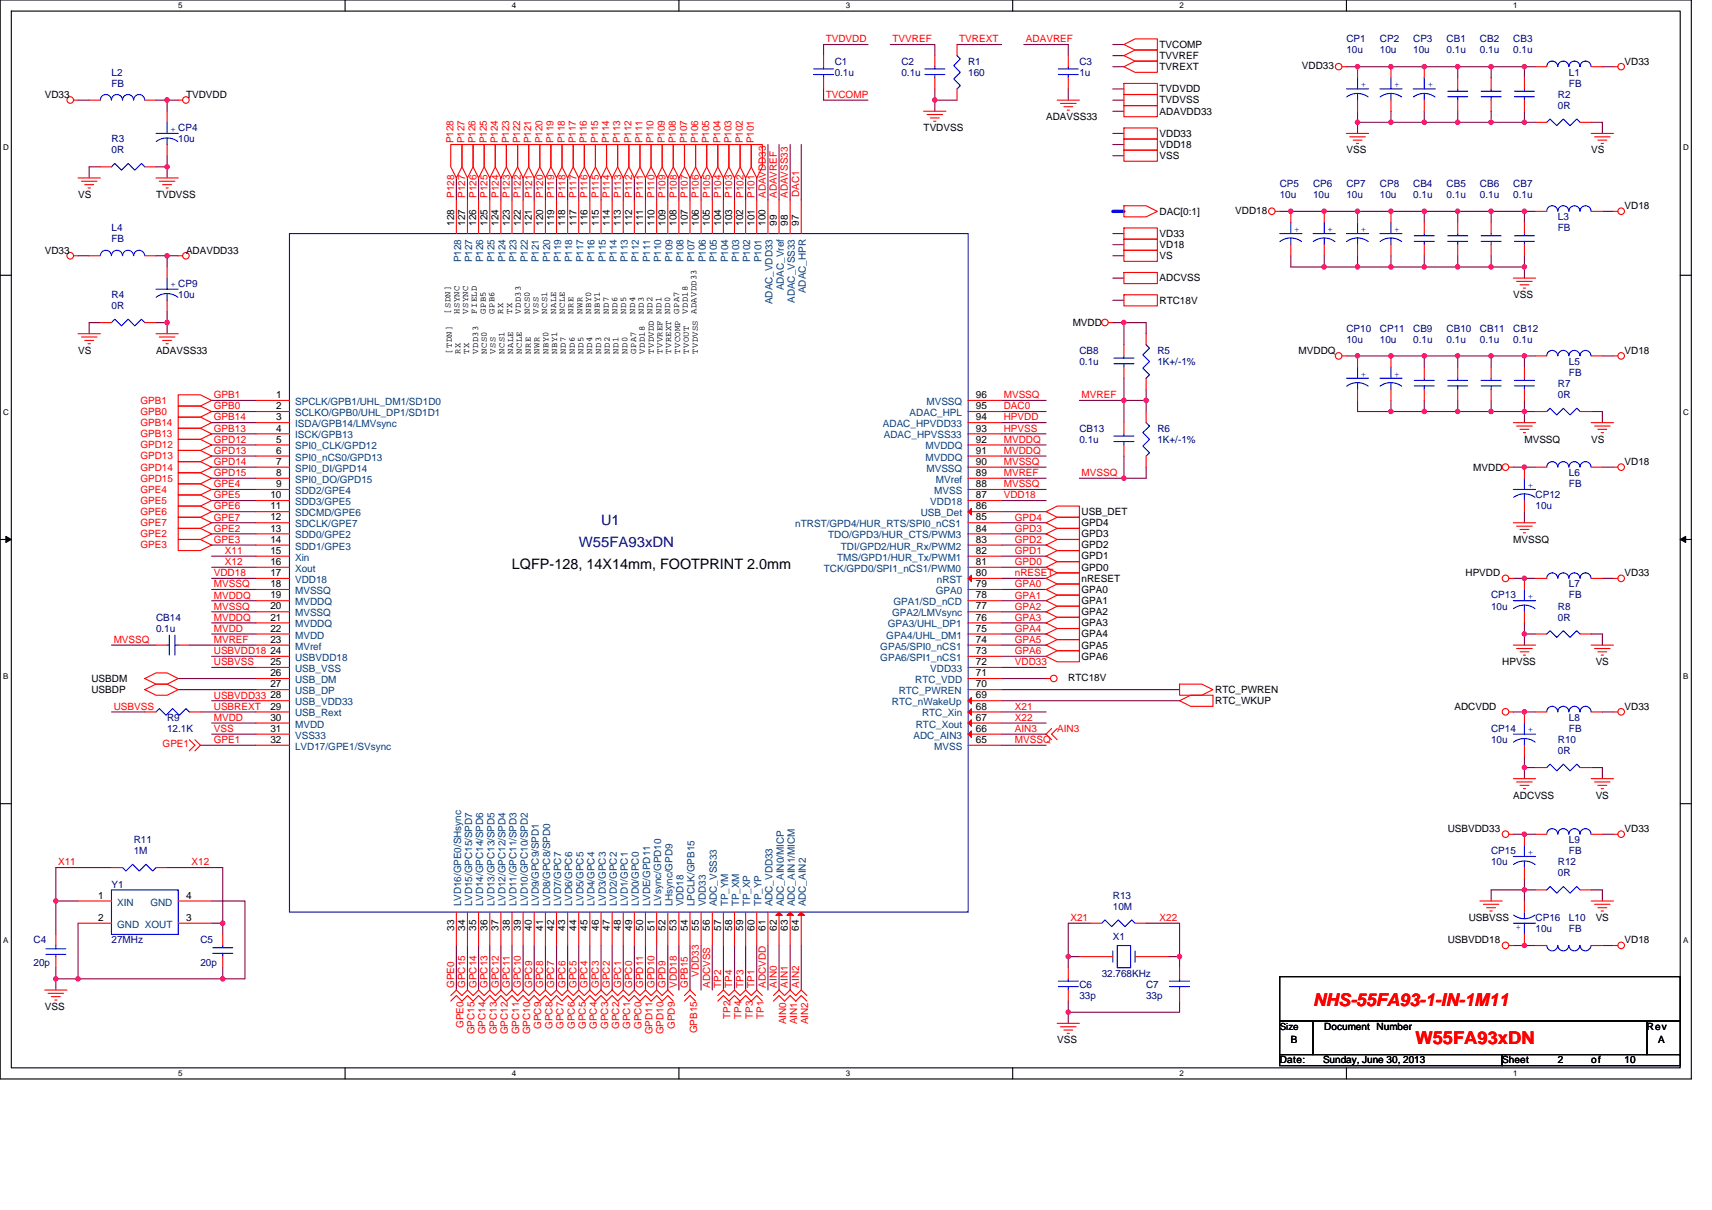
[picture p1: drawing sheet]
<svg xmlns="http://www.w3.org/2000/svg" width="297mm" height="210mm" viewBox="0 0 297 210" stroke-linecap="round" stroke-linejoin="round" font-family="sans-serif">
<defs><g id="words">
<g font-size="3.1" fill="#f00">
<text x="227.8" y="174.6">NHS-55FA93-1-IN-1M11</text>
<text x="245.6" y="181.2">W55FA93xDN</text>
</g>
<g font-size="2.5" fill="#000080">
<text x="100.4" y="94.9">W55FA93xDN</text>
<text x="104.3" y="91">U1</text>
</g>
<text font-size="2.5" x="88.8" y="98.8">LQFP-128, 14X14mm, FOOTPRINT 2.0mm</text>
<g font-size="1.7" fill="#f00">
<text x="143.3" y="7.3">TVDVDD</text>
<text x="154.9" y="7.3">TVVREF</text>
<text x="166.4" y="7.3">TVREXT</text>
<text x="178" y="7.3">ADAVREF</text>
<text x="143.3" y="17">TVCOMP</text>
<text x="78.7" y="24.9" transform="rotate(-90 78.7 24.9)">P128</text>
<text x="80.6" y="24.9" transform="rotate(-90 80.6 24.9)">P127</text>
<text x="82.5" y="24.9" transform="rotate(-90 82.5 24.9)">P126</text>
<text x="84.5" y="24.9" transform="rotate(-90 84.5 24.9)">P125</text>
<text x="86.4" y="24.9" transform="rotate(-90 86.4 24.9)">P124</text>
<text x="88.3" y="24.9" transform="rotate(-90 88.3 24.9)">P123</text>
<text x="90.3" y="24.9" transform="rotate(-90 90.3 24.9)">P122</text>
<text x="92.2" y="24.9" transform="rotate(-90 92.2 24.9)">P121</text>
<text x="94.1" y="24.9" transform="rotate(-90 94.1 24.9)">P120</text>
<text x="96" y="24.9" transform="rotate(-90 96 24.9)">P119</text>
<text x="98" y="24.9" transform="rotate(-90 98 24.9)">P118</text>
<text x="99.9" y="24.9" transform="rotate(-90 99.9 24.9)">P117</text>
<text x="101.8" y="24.9" transform="rotate(-90 101.8 24.9)">P116</text>
<text x="103.8" y="24.9" transform="rotate(-90 103.8 24.9)">P115</text>
<text x="105.7" y="24.9" transform="rotate(-90 105.7 24.9)">P114</text>
<text x="107.6" y="24.9" transform="rotate(-90 107.6 24.9)">P113</text>
<text x="109.6" y="24.9" transform="rotate(-90 109.6 24.9)">P112</text>
<text x="111.5" y="24.9" transform="rotate(-90 111.5 24.9)">P111</text>
<text x="113.4" y="24.9" transform="rotate(-90 113.4 24.9)">P110</text>
<text x="115.3" y="24.9" transform="rotate(-90 115.3 24.9)">P109</text>
<text x="117.3" y="24.9" transform="rotate(-90 117.3 24.9)">P108</text>
<text x="119.2" y="24.9" transform="rotate(-90 119.2 24.9)">P107</text>
<text x="121.1" y="24.9" transform="rotate(-90 121.1 24.9)">P106</text>
<text x="123.1" y="24.9" transform="rotate(-90 123.1 24.9)">P105</text>
<text x="125" y="24.9" transform="rotate(-90 125 24.9)">P104</text>
<text x="126.9" y="24.9" transform="rotate(-90 126.9 24.9)">P103</text>
<text x="128.9" y="24.9" transform="rotate(-90 128.9 24.9)">P102</text>
<text x="130.8" y="24.9" transform="rotate(-90 130.8 24.9)">P101</text>
<text x="78.8" y="34.4" transform="rotate(-90 78.8 34.4)">P128</text>
<text x="80.7" y="34.4" transform="rotate(-90 80.7 34.4)">P127</text>
<text x="82.7" y="34.4" transform="rotate(-90 82.7 34.4)">P126</text>
<text x="84.6" y="34.4" transform="rotate(-90 84.6 34.4)">P125</text>
<text x="86.5" y="34.4" transform="rotate(-90 86.5 34.4)">P124</text>
<text x="88.5" y="34.4" transform="rotate(-90 88.5 34.4)">P123</text>
<text x="90.4" y="34.4" transform="rotate(-90 90.4 34.4)">P122</text>
<text x="92.3" y="34.4" transform="rotate(-90 92.3 34.4)">P121</text>
<text x="94.3" y="34.4" transform="rotate(-90 94.3 34.4)">P120</text>
<text x="96.2" y="34.4" transform="rotate(-90 96.2 34.4)">P119</text>
<text x="98.1" y="34.4" transform="rotate(-90 98.1 34.4)">P118</text>
<text x="100" y="34.4" transform="rotate(-90 100 34.4)">P117</text>
<text x="102" y="34.4" transform="rotate(-90 102 34.4)">P116</text>
<text x="103.9" y="34.4" transform="rotate(-90 103.9 34.4)">P115</text>
<text x="105.8" y="34.4" transform="rotate(-90 105.8 34.4)">P114</text>
<text x="107.8" y="34.4" transform="rotate(-90 107.8 34.4)">P113</text>
<text x="109.7" y="34.4" transform="rotate(-90 109.7 34.4)">P112</text>
<text x="111.6" y="34.4" transform="rotate(-90 111.6 34.4)">P111</text>
<text x="113.6" y="34.4" transform="rotate(-90 113.6 34.4)">P110</text>
<text x="115.5" y="34.4" transform="rotate(-90 115.5 34.4)">P109</text>
<text x="117.4" y="34.4" transform="rotate(-90 117.4 34.4)">P108</text>
<text x="119.3" y="34.4" transform="rotate(-90 119.3 34.4)">P107</text>
<text x="121.3" y="34.4" transform="rotate(-90 121.3 34.4)">P106</text>
<text x="123.2" y="34.4" transform="rotate(-90 123.2 34.4)">P105</text>
<text x="125.1" y="34.4" transform="rotate(-90 125.1 34.4)">P104</text>
<text x="127.1" y="34.4" transform="rotate(-90 127.1 34.4)">P103</text>
<text x="129" y="34.4" transform="rotate(-90 129 34.4)">P102</text>
<text x="130.9" y="34.4" transform="rotate(-90 130.9 34.4)">P101</text>
<text x="132.9" y="34.4" transform="rotate(-90 132.9 34.4)">ADAVDD33</text>
<text x="134.8" y="34.4" transform="rotate(-90 134.8 34.4)">ADAVREF</text>
<text x="136.7" y="34.4" transform="rotate(-90 136.7 34.4)">ADAVSS33</text>
<text x="138.6" y="34.2" transform="rotate(-90 138.6 34.2)">DAC1</text>
<text x="24.4" y="70.1">GPB1</text>
<text x="37.1" y="71">GPB0</text>
<text x="37.1" y="69.1">GPB1</text>
<text x="174.2" y="69.1">MVSSQ</text>
<text x="174.2" y="71">DAC0</text>
<text x="187.7" y="69.1">MVREF</text>
<text x="24.4" y="72">GPB0</text>
<text x="24.4" y="73.9">GPB14</text>
<text x="24.4" y="75.9">GPB13</text>
<text x="24.4" y="77.8">GPD12</text>
<text x="37.1" y="76.8">GPD12</text>
<text x="37.1" y="74.9">GPB13</text>
<text x="37.1" y="73">GPB14</text>
<text x="174.2" y="73">HPVDD</text>
<text x="174.2" y="76.8">MVDDQ</text>
<text x="174.2" y="74.9">HPVSS</text>
<text x="24.4" y="79.7">GPD13</text>
<text x="24.4" y="81.7">GPD14</text>
<text x="24.4" y="83.6">GPD15</text>
<text x="37.1" y="82.6">GPD15</text>
<text x="37.1" y="80.7">GPD14</text>
<text x="37.1" y="78.8">GPD13</text>
<text x="174.2" y="80.7">MVSSQ</text>
<text x="174.2" y="78.8">MVDDQ</text>
<text x="174.2" y="82.6">MVREF</text>
<text x="187.7" y="82.6">MVSSQ</text>
<text x="24.4" y="85.5">GPE4</text>
<text x="24.4" y="87.4">GPE5</text>
<text x="24.4" y="89.4">GPE6</text>
<text x="37.1" y="88.4">GPE6</text>
<text x="37.1" y="86.5">GPE5</text>
<text x="37.1" y="84.6">GPE4</text>
<text x="174.2" y="86.5">VDD18</text>
<text x="174.2" y="84.6">MVSSQ</text>
<text x="24.4" y="91.3">GPE7</text>
<text x="24.4" y="93.2">GPE2</text>
<text x="24.4" y="95.2">GPE3</text>
<text x="37.1" y="94.2">GPE3</text>
<text x="37.1" y="92.3">GPE2</text>
<text x="37.1" y="90.3">GPE7</text>
<text x="176.1" y="92.3">GPD3</text>
<text x="176.1" y="94.2">GPD2</text>
<text x="176.1" y="90.3">GPD4</text>
<text x="37.1" y="101.9">MVSSQ</text>
<text x="37.1" y="100">VDD18</text>
<text x="39" y="98.1">X12</text>
<text x="39" y="96.1">X11</text>
<text x="176.1" y="98.1">GPD0</text>
<text x="176.1" y="96.1">GPD1</text>
<text x="176.1" y="101.9">GPA0</text>
<text x="176.1" y="100">nRESET</text>
<text x="37.1" y="107.7">MVDDQ</text>
<text x="37.1" y="105.8">MVSSQ</text>
<text x="37.1" y="103.9">MVDDQ</text>
<text x="176.1" y="103.9">GPA1</text>
<text x="176.1" y="107.7">GPA3</text>
<text x="176.1" y="105.8">GPA2</text>
<text x="19.7" y="111.6">MVSSQ</text>
<text x="37.1" y="111.6">MVREF</text>
<text x="37.1" y="109.6">MVDD</text>
<text x="37.1" y="113.5">USBVDD18</text>
<text x="176.1" y="111.6">GPA5</text>
<text x="176.1" y="109.6">GPA4</text>
<text x="176.1" y="113.5">GPA6</text>
<text x="37.1" y="115.4">USBVSS</text>
<text x="176.1" y="115.4">VDD33</text>
<text x="19.7" y="123.2">USBVSS</text>
<text x="37.1" y="125.1">MVDD</text>
<text x="37.1" y="121.2">USBVDD33</text>
<text x="37.1" y="123.2">USBREXT</text>
<text x="176.1" y="123.2">X21</text>
<text x="176.1" y="125.1">X22</text>
<text x="28.2" y="129.7">GPE1</text>
<text x="37.1" y="127">VSS</text>
<text x="37.1" y="128.9">GPE1</text>
<text x="176.1" y="128.9">MVSSQ</text>
<text x="176.1" y="127">AIN3</text>
<text x="183.4" y="127">AIN3</text>
<text x="10.1" y="150.2">X11</text>
<text x="33.2" y="150.2">X12</text>
<text x="185.7" y="159.8">X21</text>
<text x="201.2" y="159.8">X22</text>
<text x="78.8" y="171.4" transform="rotate(-90 78.8 171.4)">GPE0</text>
<text x="80.7" y="171.4" transform="rotate(-90 80.7 171.4)">GPC15</text>
<text x="82.7" y="171.4" transform="rotate(-90 82.7 171.4)">GPC14</text>
<text x="84.6" y="171.4" transform="rotate(-90 84.6 171.4)">GPC13</text>
<text x="86.5" y="171.4" transform="rotate(-90 86.5 171.4)">GPC12</text>
<text x="88.5" y="171.4" transform="rotate(-90 88.5 171.4)">GPC11</text>
<text x="90.4" y="171.4" transform="rotate(-90 90.4 171.4)">GPC10</text>
<text x="92.3" y="171.4" transform="rotate(-90 92.3 171.4)">GPC9</text>
<text x="94.3" y="171.4" transform="rotate(-90 94.3 171.4)">GPC8</text>
<text x="96.2" y="171.4" transform="rotate(-90 96.2 171.4)">GPC7</text>
<text x="98.1" y="171.4" transform="rotate(-90 98.1 171.4)">GPC6</text>
<text x="100" y="171.4" transform="rotate(-90 100 171.4)">GPC5</text>
<text x="102" y="171.4" transform="rotate(-90 102 171.4)">GPC4</text>
<text x="103.9" y="171.4" transform="rotate(-90 103.9 171.4)">GPC3</text>
<text x="105.8" y="171.4" transform="rotate(-90 105.8 171.4)">GPC2</text>
<text x="107.8" y="171.4" transform="rotate(-90 107.8 171.4)">GPC1</text>
<text x="109.7" y="171.4" transform="rotate(-90 109.7 171.4)">GPC0</text>
<text x="111.6" y="171.4" transform="rotate(-90 111.6 171.4)">GPD11</text>
<text x="113.6" y="171.4" transform="rotate(-90 113.6 171.4)">GPD10</text>
<text x="115.5" y="171.4" transform="rotate(-90 115.5 171.4)">GPD9</text>
<text x="117.4" y="171.4" transform="rotate(-90 117.4 171.4)">VDD18</text>
<text x="119.3" y="171.4" transform="rotate(-90 119.3 171.4)">GPB15</text>
<text x="121.3" y="169.5" transform="rotate(-90 121.3 169.5)">VDD33</text>
<text x="123.2" y="171.4" transform="rotate(-90 123.2 171.4)">ADCVSS</text>
<text x="125.1" y="171.4" transform="rotate(-90 125.1 171.4)">TP2</text>
<text x="127.1" y="171.4" transform="rotate(-90 127.1 171.4)">TP4</text>
<text x="129" y="171.4" transform="rotate(-90 129 171.4)">TP3</text>
<text x="130.9" y="171.4" transform="rotate(-90 130.9 171.4)">TP1</text>
<text x="132.9" y="171.4" transform="rotate(-90 132.9 171.4)">ADCVDD</text>
<text x="134.8" y="171.4" transform="rotate(-90 134.8 171.4)">AIN0</text>
<text x="136.7" y="171.4" transform="rotate(-90 136.7 171.4)">AIN1</text>
<text x="138.6" y="171.4" transform="rotate(-90 138.6 171.4)">AIN2</text>
<text x="80.4" y="178.4" transform="rotate(-90 80.4 178.4)">GPE0</text>
<text x="82.3" y="179.5" transform="rotate(-90 82.3 179.5)">GPC15</text>
<text x="84.3" y="179.5" transform="rotate(-90 84.3 179.5)">GPC14</text>
<text x="86.2" y="179.5" transform="rotate(-90 86.2 179.5)">GPC13</text>
<text x="88.1" y="179.5" transform="rotate(-90 88.1 179.5)">GPC12</text>
<text x="90.1" y="179.5" transform="rotate(-90 90.1 179.5)">GPC11</text>
<text x="92" y="179.5" transform="rotate(-90 92 179.5)">GPC10</text>
<text x="93.9" y="178.6" transform="rotate(-90 93.9 178.6)">GPC9</text>
<text x="95.8" y="178.6" transform="rotate(-90 95.8 178.6)">GPC8</text>
<text x="97.8" y="178.6" transform="rotate(-90 97.8 178.6)">GPC7</text>
<text x="99.7" y="178.6" transform="rotate(-90 99.7 178.6)">GPC6</text>
<text x="101.6" y="178.6" transform="rotate(-90 101.6 178.6)">GPC5</text>
<text x="103.6" y="178.6" transform="rotate(-90 103.6 178.6)">GPC4</text>
<text x="105.5" y="178.6" transform="rotate(-90 105.5 178.6)">GPC3</text>
<text x="107.4" y="178.6" transform="rotate(-90 107.4 178.6)">GPC2</text>
<text x="109.4" y="178.6" transform="rotate(-90 109.4 178.6)">GPC1</text>
<text x="111.3" y="178.6" transform="rotate(-90 111.3 178.6)">GPC0</text>
<text x="113.2" y="179.5" transform="rotate(-90 113.2 179.5)">GPD11</text>
<text x="115.1" y="179.5" transform="rotate(-90 115.1 179.5)">GPD10</text>
<text x="117.1" y="178.6" transform="rotate(-90 117.1 178.6)">GPD9</text>
<text x="120.9" y="179.3" transform="rotate(-90 120.9 179.3)">GPB15</text>
<text x="126.7" y="176.8" transform="rotate(-90 126.7 176.8)">TP2</text>
<text x="128.7" y="176.8" transform="rotate(-90 128.7 176.8)">TP4</text>
<text x="130.6" y="176.8" transform="rotate(-90 130.6 176.8)">TP3</text>
<text x="132.5" y="176.8" transform="rotate(-90 132.5 176.8)">TP1</text>
<text x="136.4" y="177.8" transform="rotate(-90 136.4 177.8)">AIN0</text>
<text x="138.3" y="177.8" transform="rotate(-90 138.3 177.8)">AIN1</text>
<text x="140.2" y="177.8" transform="rotate(-90 140.2 177.8)">AIN2</text>
</g>
<g font-size="1.7" fill="#000080">
<text x="144.8" y="11.2">C1</text>
<text x="156.4" y="11.2">C2</text>
<text x="168" y="11.2">R1</text>
<text x="187.3" y="11.2">C3</text>
<text x="233.6" y="7.3">CP1</text>
<text x="233.6" y="9.3">10u</text>
<text x="239.4" y="7.3">CP2</text>
<text x="239.4" y="9.3">10u</text>
<text x="245.2" y="7.3">CP3</text>
<text x="245.2" y="9.3">10u</text>
<text x="251" y="7.3">CB1</text>
<text x="251" y="9.3">0.1u</text>
<text x="256.8" y="7.3">CB2</text>
<text x="256.8" y="9.3">0.1u</text>
<text x="262.6" y="7.3">CB3</text>
<text x="262.6" y="9.3">0.1u</text>
<text x="19.3" y="13.1">L2</text>
<text x="19.3" y="15">FB</text>
<text x="144.8" y="13.1">0.1u</text>
<text x="156.4" y="13.1">0.1u</text>
<text x="168" y="13.1">160</text>
<text x="187.3" y="13.1">1u</text>
<text x="270.3" y="17">R2</text>
<text x="272.2" y="13.1">L1</text>
<text x="272.2" y="15">FB</text>
<text x="270.3" y="18.9">0R</text>
<text x="19.3" y="24.7">R3</text>
<text x="19.3" y="26.6">0R</text>
<text x="30.9" y="24.7">10u</text>
<text x="222" y="32.4">CP5</text>
<text x="222" y="34.4">10u</text>
<text x="227.8" y="32.4">CP6</text>
<text x="227.8" y="34.4">10u</text>
<text x="233.6" y="32.4">CP7</text>
<text x="233.6" y="34.4">10u</text>
<text x="239.4" y="32.4">CP8</text>
<text x="239.4" y="34.4">10u</text>
<text x="245.2" y="32.4">CB4</text>
<text x="245.2" y="34.4">0.1u</text>
<text x="251" y="32.4">CB5</text>
<text x="251" y="34.4">0.1u</text>
<text x="256.8" y="32.4">CB6</text>
<text x="256.8" y="34.4">0.1u</text>
<text x="262.6" y="32.4">CB7</text>
<text x="262.6" y="34.4">0.1u</text>
<text x="19.3" y="40.2">L4</text>
<text x="270.3" y="38.2">L3</text>
<text x="270.3" y="40.2">FB</text>
<text x="19.3" y="42.1">FB</text>
<text x="19.3" y="51.7">R4</text>
<text x="19.3" y="53.7">0R</text>
<text x="30.9" y="51.7">10u</text>
<text x="233.6" y="57.5">CP10</text>
<text x="233.6" y="59.5">10u</text>
<text x="239.4" y="57.5">CP11</text>
<text x="239.4" y="59.5">10u</text>
<text x="245.2" y="57.5">CB9</text>
<text x="245.2" y="59.5">0.1u</text>
<text x="251" y="57.5">CB10</text>
<text x="251" y="59.5">0.1u</text>
<text x="256.8" y="57.5">CB11</text>
<text x="256.8" y="59.5">0.1u</text>
<text x="262.6" y="57.5">CB12</text>
<text x="262.6" y="59.5">0.1u</text>
<text x="187.3" y="61.4">CB8</text>
<text x="187.3" y="63.3">0.1u</text>
<text x="200.8" y="61.4">R5</text>
<text x="200.8" y="63.3">1K+/-1%</text>
<text x="272.2" y="63.3">L5</text>
<text x="272.2" y="65.2">FB</text>
<text x="270.3" y="67.2">R7</text>
<text x="270.3" y="69.1">0R</text>
<text x="187.3" y="74.9">CB13</text>
<text x="187.3" y="76.8">0.1u</text>
<text x="200.8" y="74.9">R6</text>
<text x="200.8" y="76.8">1K+/-1%</text>
<text x="272.2" y="82.6">L6</text>
<text x="266.4" y="86.5">CP12</text>
<text x="266.4" y="88.4">10u</text>
<text x="272.2" y="84.5">FB</text>
<text x="272.2" y="101.9">L7</text>
<text x="27.1" y="107.7">CB14</text>
<text x="258.7" y="103.8">CP13</text>
<text x="258.7" y="105.8">10u</text>
<text x="270.3" y="105.8">R8</text>
<text x="270.3" y="107.7">0R</text>
<text x="272.2" y="103.8">FB</text>
<text x="27.1" y="109.6">0.1u</text>
<text x="29" y="125.1">R9</text>
<text x="272.2" y="125.1">L8</text>
<text x="29" y="127">12.1K</text>
<text x="258.7" y="127">CP14</text>
<text x="258.7" y="128.9">10u</text>
<text x="270.3" y="128.9">R10</text>
<text x="270.3" y="130.9">0R</text>
<text x="272.2" y="127">FB</text>
<text x="23.2" y="146.3">R11</text>
<text x="23.2" y="148.3">1M</text>
<text x="258.7" y="148.3">CP15</text>
<text x="272.2" y="146.3">L9</text>
<text x="272.2" y="148.3">FB</text>
<text x="19.3" y="154.1">Y1</text>
<text x="193.1" y="156">R13</text>
<text x="258.7" y="150.2">10u</text>
<text x="270.3" y="150.2">R12</text>
<text x="270.3" y="152.1">0R</text>
<text x="193.1" y="157.9">10M</text>
<text x="266.4" y="159.8">CP16</text>
<text x="266.4" y="161.8">10u</text>
<text x="272.2" y="159.8">L10</text>
<text x="272.2" y="161.8">FB</text>
<text x="5.8" y="163.7">C4</text>
<text x="5.8" y="167.6">20p</text>
<text x="19.3" y="163.7">27MHz</text>
<text x="34.8" y="163.7">C5</text>
<text x="34.8" y="167.6">20p</text>
<text x="193.1" y="163.1">X1</text>
<text x="187.3" y="171.4">C6</text>
<text x="187.3" y="173.4">33p</text>
<text x="191.2" y="169.5">32.768KHz</text>
<text x="198.9" y="171.4">C7</text>
<text x="198.9" y="173.4">33p</text>
</g>
<g font-size="1.7">
<text x="201.2" y="8.3">TVCOMP</text>
<text x="201.2" y="10.2">TVVREF</text>
<text x="225.9" y="12">VDD33</text>
<text x="281.9" y="11.2">VD33</text>
<text x="7.8" y="17">VD33</text>
<text x="32.3" y="17">TVDVDD</text>
<text x="201.2" y="12.1">TVREXT</text>
<text x="201.2" y="17.9">TVDVSS</text>
<text x="201.2" y="16">TVDVDD</text>
<text x="160.2" y="22.8">TVDVSS</text>
<text x="181.5" y="20.8">ADAVSS33</text>
<text x="201.2" y="23.7">VDD33</text>
<text x="201.2" y="19.9">ADAVDD33</text>
<text x="201.2" y="25.7">VDD18</text>
<text x="201.2" y="27.6">VSS</text>
<text x="233.6" y="26.6">VSS</text>
<text x="276.1" y="26.6">VS</text>
<text x="13.5" y="34.4">VS</text>
<text x="27.1" y="34.4">TVDVSS</text>
<text x="78.8" y="39.2" transform="rotate(-90 78.8 39.2)">128</text>
<text x="80.7" y="39.2" transform="rotate(-90 80.7 39.2)">127</text>
<text x="82.6" y="39.2" transform="rotate(-90 82.6 39.2)">126</text>
<text x="84.6" y="39.2" transform="rotate(-90 84.6 39.2)">125</text>
<text x="86.5" y="39.2" transform="rotate(-90 86.5 39.2)">124</text>
<text x="88.4" y="39.2" transform="rotate(-90 88.4 39.2)">123</text>
<text x="90.4" y="39.2" transform="rotate(-90 90.4 39.2)">122</text>
<text x="92.3" y="39.2" transform="rotate(-90 92.3 39.2)">121</text>
<text x="94.2" y="39.2" transform="rotate(-90 94.2 39.2)">120</text>
<text x="96.2" y="39.2" transform="rotate(-90 96.2 39.2)">119</text>
<text x="98.1" y="39.2" transform="rotate(-90 98.1 39.2)">118</text>
<text x="100" y="39.2" transform="rotate(-90 100 39.2)">117</text>
<text x="101.9" y="39.2" transform="rotate(-90 101.9 39.2)">116</text>
<text x="103.9" y="39.2" transform="rotate(-90 103.9 39.2)">115</text>
<text x="105.8" y="39.2" transform="rotate(-90 105.8 39.2)">114</text>
<text x="107.7" y="39.2" transform="rotate(-90 107.7 39.2)">113</text>
<text x="109.7" y="39.2" transform="rotate(-90 109.7 39.2)">112</text>
<text x="111.6" y="39.2" transform="rotate(-90 111.6 39.2)">111</text>
<text x="113.5" y="39.2" transform="rotate(-90 113.5 39.2)">110</text>
<text x="115.5" y="39.2" transform="rotate(-90 115.5 39.2)">109</text>
<text x="117.4" y="39.2" transform="rotate(-90 117.4 39.2)">108</text>
<text x="119.3" y="39.2" transform="rotate(-90 119.3 39.2)">107</text>
<text x="121.2" y="39.2" transform="rotate(-90 121.2 39.2)">106</text>
<text x="123.2" y="39.2" transform="rotate(-90 123.2 39.2)">105</text>
<text x="125.1" y="39.2" transform="rotate(-90 125.1 39.2)">104</text>
<text x="127" y="39.2" transform="rotate(-90 127 39.2)">103</text>
<text x="129" y="39.2" transform="rotate(-90 129 39.2)">102</text>
<text x="130.9" y="39.2" transform="rotate(-90 130.9 39.2)">101</text>
<text x="132.8" y="39.2" transform="rotate(-90 132.8 39.2)">100</text>
<text x="134.8" y="39.2" transform="rotate(-90 134.8 39.2)">99</text>
<text x="136.7" y="39.2" transform="rotate(-90 136.7 39.2)">98</text>
<text x="138.6" y="39.2" transform="rotate(-90 138.6 39.2)">97</text>
<text x="201.2" y="37.3">DAC[0:1]</text>
<text x="201.2" y="41.1">VD33</text>
<text x="214.3" y="37.1">VDD18</text>
<text x="281.9" y="36.3">VD18</text>
<text x="7.8" y="44">VD33</text>
<text x="32.3" y="44">ADAVDD33</text>
<text x="201.2" y="43.1">VD18</text>
<text x="201.2" y="45">VS</text>
<text x="201.2" y="48.8">ADCVSS</text>
<text x="201.2" y="52.7">RTC18V</text>
<text x="262.6" y="51.7">VSS</text>
<text x="186.1" y="56.6">MVDD</text>
<text x="13.5" y="61.4">VS</text>
<text x="27.1" y="61.4">ADAVSS33</text>
<text x="225.3" y="61.4">MVDDQ</text>
<text x="281.9" y="61.4">VD18</text>
<text x="47.9" y="69.1">1</text>
<text x="47.9" y="71">2</text>
<text x="169.3" y="71">95</text>
<text x="169.3" y="69.1">96</text>
<text x="47.9" y="72.9">3</text>
<text x="47.9" y="74.9">4</text>
<text x="47.9" y="76.8">5</text>
<text x="169.3" y="76.8">92</text>
<text x="169.3" y="74.9">93</text>
<text x="169.3" y="72.9">94</text>
<text x="264.5" y="76.8">MVSSQ</text>
<text x="276.1" y="76.8">VS</text>
<text x="47.9" y="78.7">6</text>
<text x="47.9" y="80.7">7</text>
<text x="47.9" y="82.6">8</text>
<text x="169.3" y="80.7">90</text>
<text x="169.3" y="78.7">91</text>
<text x="169.3" y="82.6">89</text>
<text x="255.6" y="81.7">MVDD</text>
<text x="281.9" y="80.7">VD18</text>
<text x="46.9" y="86.5">10</text>
<text x="46.9" y="88.4">11</text>
<text x="47.9" y="84.5">9</text>
<text x="169.3" y="88.4">86</text>
<text x="169.3" y="86.5">87</text>
<text x="169.3" y="84.5">88</text>
<text x="187.7" y="89.4">USB_DET</text>
<text x="46.9" y="90.3">12</text>
<text x="46.9" y="92.2">13</text>
<text x="46.9" y="94.2">14</text>
<text x="169.3" y="92.2">84</text>
<text x="169.3" y="90.3">85</text>
<text x="169.3" y="94.2">83</text>
<text x="187.7" y="91.3">GPD4</text>
<text x="187.7" y="93.2">GPD3</text>
<text x="187.7" y="95.2">GPD2</text>
<text x="262.6" y="94.2">MVSSQ</text>
<text x="46.9" y="96.1">15</text>
<text x="46.9" y="98">16</text>
<text x="46.9" y="101.9">18</text>
<text x="46.9" y="100">17</text>
<text x="169.3" y="100">80</text>
<text x="169.3" y="98">81</text>
<text x="169.3" y="96.1">82</text>
<text x="169.3" y="101.9">79</text>
<text x="187.7" y="101">nRESET</text>
<text x="187.7" y="97.1">GPD1</text>
<text x="187.7" y="99">GPD0</text>
<text x="254.3" y="100">HPVDD</text>
<text x="281.9" y="100">VD33</text>
<text x="46.9" y="103.8">19</text>
<text x="46.9" y="105.8">20</text>
<text x="46.9" y="107.7">21</text>
<text x="169.3" y="105.8">77</text>
<text x="169.3" y="107.7">76</text>
<text x="169.3" y="103.8">78</text>
<text x="187.7" y="102.9">GPA0</text>
<text x="187.7" y="104.8">GPA1</text>
<text x="187.7" y="106.7">GPA2</text>
<text x="46.9" y="109.6">22</text>
<text x="46.9" y="111.5">23</text>
<text x="46.9" y="113.5">24</text>
<text x="169.3" y="113.5">73</text>
<text x="169.3" y="111.5">74</text>
<text x="169.3" y="109.6">75</text>
<text x="187.7" y="108.7">GPA3</text>
<text x="187.7" y="110.6">GPA4</text>
<text x="187.7" y="112.5">GPA5</text>
<text x="15.9" y="118.3">USBDM</text>
<text x="46.9" y="115.4">25</text>
<text x="46.9" y="117.3">26</text>
<text x="46.9" y="119.3">27</text>
<text x="169.3" y="117.3">71</text>
<text x="169.3" y="119.3">70</text>
<text x="169.3" y="115.4">72</text>
<text x="185.4" y="118.1">RTC18V</text>
<text x="187.7" y="114.5">GPA6</text>
<text x="260.6" y="115.4">HPVSS</text>
<text x="276.9" y="115.4">VS</text>
<text x="15.9" y="120.3">USBDP</text>
<text x="46.9" y="121.2">28</text>
<text x="46.9" y="123.1">29</text>
<text x="46.9" y="125.1">30</text>
<text x="169.3" y="125.1">67</text>
<text x="169.3" y="121.2">69</text>
<text x="169.3" y="123.1">68</text>
<text x="210.8" y="122.2">RTC_WKUP</text>
<text x="210.8" y="120.3">RTC_PWREN</text>
<text x="252.3" y="123.1">ADCVDD</text>
<text x="281.9" y="123.1">VD33</text>
<text x="46.9" y="127">31</text>
<text x="46.9" y="128.9">32</text>
<text x="169.3" y="128.9">65</text>
<text x="169.3" y="127">66</text>
<text x="262.6" y="138.6">ADCVSS</text>
<text x="276.9" y="138.6">VS</text>
<text x="251.2" y="144.4">USBVDD33</text>
<text x="281.9" y="144.4">VD33</text>
<text x="17" y="156">1</text>
<text x="32.3" y="156">4</text>
<text x="17" y="159.8">2</text>
<text x="32.3" y="159.8">3</text>
<text x="78.8" y="161.5" transform="rotate(-90 78.8 161.5)">33</text>
<text x="80.7" y="161.5" transform="rotate(-90 80.7 161.5)">34</text>
<text x="82.6" y="161.5" transform="rotate(-90 82.6 161.5)">35</text>
<text x="84.6" y="161.5" transform="rotate(-90 84.6 161.5)">36</text>
<text x="86.5" y="161.5" transform="rotate(-90 86.5 161.5)">37</text>
<text x="88.4" y="161.5" transform="rotate(-90 88.4 161.5)">38</text>
<text x="90.4" y="161.5" transform="rotate(-90 90.4 161.5)">39</text>
<text x="92.3" y="161.5" transform="rotate(-90 92.3 161.5)">40</text>
<text x="94.2" y="161.5" transform="rotate(-90 94.2 161.5)">41</text>
<text x="96.2" y="161.5" transform="rotate(-90 96.2 161.5)">42</text>
<text x="98.1" y="161.5" transform="rotate(-90 98.1 161.5)">43</text>
<text x="100" y="161.5" transform="rotate(-90 100 161.5)">44</text>
<text x="101.9" y="161.5" transform="rotate(-90 101.9 161.5)">45</text>
<text x="103.9" y="161.5" transform="rotate(-90 103.9 161.5)">46</text>
<text x="105.8" y="161.5" transform="rotate(-90 105.8 161.5)">47</text>
<text x="107.7" y="161.5" transform="rotate(-90 107.7 161.5)">48</text>
<text x="109.7" y="161.5" transform="rotate(-90 109.7 161.5)">49</text>
<text x="111.6" y="161.5" transform="rotate(-90 111.6 161.5)">50</text>
<text x="113.5" y="161.5" transform="rotate(-90 113.5 161.5)">51</text>
<text x="115.5" y="161.5" transform="rotate(-90 115.5 161.5)">52</text>
<text x="117.4" y="161.5" transform="rotate(-90 117.4 161.5)">53</text>
<text x="119.3" y="161.5" transform="rotate(-90 119.3 161.5)">54</text>
<text x="121.2" y="161.5" transform="rotate(-90 121.2 161.5)">55</text>
<text x="123.2" y="161.5" transform="rotate(-90 123.2 161.5)">56</text>
<text x="125.1" y="161.5" transform="rotate(-90 125.1 161.5)">57</text>
<text x="127" y="161.5" transform="rotate(-90 127 161.5)">58</text>
<text x="129" y="161.5" transform="rotate(-90 129 161.5)">59</text>
<text x="130.9" y="161.5" transform="rotate(-90 130.9 161.5)">60</text>
<text x="132.8" y="161.5" transform="rotate(-90 132.8 161.5)">61</text>
<text x="134.8" y="161.5" transform="rotate(-90 134.8 161.5)">62</text>
<text x="136.7" y="161.5" transform="rotate(-90 136.7 161.5)">63</text>
<text x="138.6" y="161.5" transform="rotate(-90 138.6 161.5)">64</text>
<text x="254.8" y="159.8">USBVSS</text>
<text x="276.9" y="159.8">VS</text>
<text x="251.2" y="163.7">USBVDD18</text>
<text x="281.9" y="163.7">VD18</text>
<text x="7.8" y="175.3">VSS</text>
<text x="222" y="178.7">Size</text>
<text x="229.8" y="178.8">Document Number</text>
<text x="285.7" y="178.8">Rev</text>
<text x="183.4" y="181.1">VSS</text>
<text x="222" y="184.6">Date:</text>
<text x="224" y="181.1">B</text>
<text x="229.5" y="184.6">Sunday, June 30, 2013</text>
<text x="260.6" y="184.6">Sheet</text>
<text x="270.3" y="184.6">2</text>
<text x="276.1" y="184.6">of</text>
<text x="281.9" y="184.6">10</text>
<text x="287.7" y="181.1">A</text>
</g>
<g font-size="1.7" fill="#004080">
<text x="80" y="45.5" transform="rotate(-90 80 45.5)">P128</text>
<text x="81.9" y="45.5" transform="rotate(-90 81.9 45.5)">P127</text>
<text x="83.8" y="45.5" transform="rotate(-90 83.8 45.5)">P126</text>
<text x="85.8" y="45.5" transform="rotate(-90 85.8 45.5)">P125</text>
<text x="87.7" y="45.5" transform="rotate(-90 87.7 45.5)">P124</text>
<text x="89.6" y="45.5" transform="rotate(-90 89.6 45.5)">P123</text>
<text x="91.6" y="45.5" transform="rotate(-90 91.6 45.5)">P122</text>
<text x="93.5" y="45.5" transform="rotate(-90 93.5 45.5)">P121</text>
<text x="95.4" y="45.5" transform="rotate(-90 95.4 45.5)">P120</text>
<text x="97.4" y="45.5" transform="rotate(-90 97.4 45.5)">P119</text>
<text x="99.3" y="45.5" transform="rotate(-90 99.3 45.5)">P118</text>
<text x="101.2" y="45.5" transform="rotate(-90 101.2 45.5)">P117</text>
<text x="103.1" y="45.5" transform="rotate(-90 103.1 45.5)">P116</text>
<text x="105.1" y="45.5" transform="rotate(-90 105.1 45.5)">P115</text>
<text x="107" y="45.5" transform="rotate(-90 107 45.5)">P114</text>
<text x="108.9" y="45.5" transform="rotate(-90 108.9 45.5)">P113</text>
<text x="110.9" y="45.5" transform="rotate(-90 110.9 45.5)">P112</text>
<text x="112.8" y="45.5" transform="rotate(-90 112.8 45.5)">P111</text>
<text x="114.7" y="45.5" transform="rotate(-90 114.7 45.5)">P110</text>
<text x="116.7" y="45.5" transform="rotate(-90 116.7 45.5)">P109</text>
<text x="118.6" y="45.5" transform="rotate(-90 118.6 45.5)">P108</text>
<text x="120.5" y="45.5" transform="rotate(-90 120.5 45.5)">P107</text>
<text x="122.4" y="45.5" transform="rotate(-90 122.4 45.5)">P106</text>
<text x="124.4" y="45.5" transform="rotate(-90 124.4 45.5)">P105</text>
<text x="126.3" y="45.5" transform="rotate(-90 126.3 45.5)">P104</text>
<text x="128.2" y="45.5" transform="rotate(-90 128.2 45.5)">P103</text>
<text x="130.2" y="45.5" transform="rotate(-90 130.2 45.5)">P102</text>
<text x="132.1" y="45.5" transform="rotate(-90 132.1 45.5)">P101</text>
<text x="134" y="52.8" transform="rotate(-90 134 52.8)">ADAC_VDD33</text>
<text x="136" y="50.4" transform="rotate(-90 136 50.4)">ADAC_Vref</text>
<text x="137.9" y="52.6" transform="rotate(-90 137.9 52.6)">ADAC_VSS33</text>
<text x="139.8" y="50.9" transform="rotate(-90 139.8 50.9)">ADAC_HPR</text>
<text x="51.2" y="70.3">SPCLK/GPB1/UHL_DM1/SD1D0</text>
<text x="160.7" y="70.3">MVSSQ</text>
<text x="51.2" y="72.2">SCLKO/GPB0/UHL_DP1/SD1D1</text>
<text x="51.2" y="74.1">ISDA/GPB14/LMVsync</text>
<text x="51.2" y="76.1">ISCK/GPB13</text>
<text x="51.2" y="78">SPI0_CLK/GPD12</text>
<text x="153.2" y="74.1">ADAC_HPVDD33</text>
<text x="153.3" y="76.1">ADAC_HPVSS33</text>
<text x="157.8" y="72.2">ADAC_HPL</text>
<text x="160.6" y="78">MVDDQ</text>
<text x="51.2" y="79.9">SPI0_nCS0/GPD13</text>
<text x="51.2" y="81.9">SPI0_DI/GPD14</text>
<text x="51.2" y="83.8">SPI0_DO/GPD15</text>
<text x="160.6" y="79.9">MVDDQ</text>
<text x="160.7" y="81.9">MVSSQ</text>
<text x="162.4" y="83.8">MVref</text>
<text x="51.2" y="85.7">SDD2/GPE4</text>
<text x="51.2" y="87.7">SDD3/GPE5</text>
<text x="51.2" y="89.6">SDCMD/GPE6</text>
<text x="159.7" y="89.6">USB_Det</text>
<text x="161.4" y="87.7">VDD18</text>
<text x="162.1" y="85.7">MVSS</text>
<text x="51.2" y="91.5">SDCLK/GPE7</text>
<text x="51.2" y="93.4">SDD0/GPE2</text>
<text x="51.2" y="95.4">SDD1/GPE3</text>
<text x="138" y="91.5">nTRST/GPD4/HUR_RTS/SPI0_nCS1</text>
<text x="143.7" y="93.4">TDO/GPD3/HUR_CTS/PWM3</text>
<text x="145.9" y="95.4">TDI/GPD2/HUR_Rx/PWM2</text>
<text x="51.2" y="97.3">Xin</text>
<text x="51.2" y="99.2">Xout</text>
<text x="51.2" y="101.2">VDD18</text>
<text x="142.9" y="99.2">TCK/GPD0/SPI1_nCS1/PWM0</text>
<text x="145.2" y="97.3">TMS/GPD1/HUR_Tx/PWM1</text>
<text x="162.6" y="101.2">nRST</text>
<text x="51.2" y="105">MVDDQ</text>
<text x="51.2" y="103.1">MVSSQ</text>
<text x="51.2" y="107">MVSSQ</text>
<text x="154.8" y="107">GPA2/LMVsync</text>
<text x="155" y="105">GPA1/SD_nCD</text>
<text x="162.3" y="103.1">GPA0</text>
<text x="51.2" y="110.8">MVDD</text>
<text x="51.2" y="108.9">MVDDQ</text>
<text x="51.2" y="112.7">MVref</text>
<text x="152.7" y="112.7">GPA5/SPI0_nCS1</text>
<text x="153.8" y="110.8">GPA4/UHL_DM1</text>
<text x="154" y="108.9">GPA3/UHL_DP1</text>
<text x="51.2" y="114.7">USBVDD18</text>
<text x="51.2" y="116.6">USB_VSS</text>
<text x="51.2" y="118.5">USB_DM</text>
<text x="152.7" y="114.7">GPA6/SPI1_nCS1</text>
<text x="158.8" y="118.5">RTC_VDD</text>
<text x="161.4" y="116.6">VDD33</text>
<text x="51.2" y="120.5">USB_DP</text>
<text x="51.2" y="122.4">USB_VDD33</text>
<text x="51.2" y="124.3">USB_Rext</text>
<text x="154.7" y="122.4">RTC_nWakeUp</text>
<text x="155.9" y="120.5">RTC_PWREN</text>
<text x="160" y="124.3">RTC_Xin</text>
<text x="51.2" y="126.3">MVDD</text>
<text x="51.2" y="128.2">VSS33</text>
<text x="51.2" y="130.1">LVD17/GPE1/SVsync</text>
<text x="158.5" y="128.2">ADC_AIN3</text>
<text x="158.9" y="126.3">RTC_Xout</text>
<text x="162.1" y="130.1">MVSS</text>
<text x="20.3" y="157.1">XIN</text>
<text x="20.3" y="161">GND XOUT</text>
<text x="26.1" y="157.1">GND</text>
<text x="80" y="157.3" transform="rotate(-90 80 157.3)">LVD16/GPE0/SHsync</text>
<text x="81.9" y="157.3" transform="rotate(-90 81.9 157.3)">LVD15/GPC15/SPD7</text>
<text x="83.8" y="157.3" transform="rotate(-90 83.8 157.3)">LVD14/GPC14/SPD6</text>
<text x="85.8" y="157.3" transform="rotate(-90 85.8 157.3)">LVD13/GPC13/SPD5</text>
<text x="87.7" y="157.3" transform="rotate(-90 87.7 157.3)">LVD12/GPC12/SPD4</text>
<text x="89.6" y="157.3" transform="rotate(-90 89.6 157.3)">LVD11/GPC11/SPD3</text>
<text x="91.6" y="157.3" transform="rotate(-90 91.6 157.3)">LVD10/GPC10/SPD2</text>
<text x="93.5" y="157.3" transform="rotate(-90 93.5 157.3)">LVD9/GPC9/SPD1</text>
<text x="95.4" y="157.3" transform="rotate(-90 95.4 157.3)">LVD8/GPC8/SPD0</text>
<text x="97.4" y="157.3" transform="rotate(-90 97.4 157.3)">LVD7/GPC7</text>
<text x="99.3" y="157.3" transform="rotate(-90 99.3 157.3)">LVD6/GPC6</text>
<text x="101.2" y="157.3" transform="rotate(-90 101.2 157.3)">LVD5/GPC5</text>
<text x="103.1" y="157.3" transform="rotate(-90 103.1 157.3)">LVD4/GPC4</text>
<text x="105.1" y="157.3" transform="rotate(-90 105.1 157.3)">LVD3/GPC3</text>
<text x="107" y="157.3" transform="rotate(-90 107 157.3)">LVD2/GPC2</text>
<text x="108.9" y="157.3" transform="rotate(-90 108.9 157.3)">LVD1/GPC1</text>
<text x="110.9" y="157.3" transform="rotate(-90 110.9 157.3)">LVD0/GPC0</text>
<text x="112.8" y="157.3" transform="rotate(-90 112.8 157.3)">LVDE/GPD11</text>
<text x="114.7" y="157.3" transform="rotate(-90 114.7 157.3)">LVsync/GPD10</text>
<text x="116.7" y="157.3" transform="rotate(-90 116.7 157.3)">LHsync/GPD9</text>
<text x="118.6" y="157.3" transform="rotate(-90 118.6 157.3)">VDD18</text>
<text x="120.5" y="157.3" transform="rotate(-90 120.5 157.3)">LPCLK/GPB15</text>
<text x="122.4" y="157.3" transform="rotate(-90 122.4 157.3)">VDD33</text>
<text x="124.4" y="157.3" transform="rotate(-90 124.4 157.3)">ADC_VSS33</text>
<text x="126.3" y="157.3" transform="rotate(-90 126.3 157.3)">TP_YM</text>
<text x="128.2" y="157.3" transform="rotate(-90 128.2 157.3)">TP_XM</text>
<text x="130.2" y="157.3" transform="rotate(-90 130.2 157.3)">TP_XP</text>
<text x="132.1" y="157.3" transform="rotate(-90 132.1 157.3)">TP_YP</text>
<text x="134" y="157.3" transform="rotate(-90 134 157.3)">ADC_VDD33</text>
<text x="136" y="157.3" transform="rotate(-90 136 157.3)">ADC_AIN0/MICP</text>
<text x="137.9" y="157.3" transform="rotate(-90 137.9 157.3)">ADC_AIN1/MICM</text>
<text x="139.8" y="157.3" transform="rotate(-90 139.8 157.3)">ADC_AIN2</text>
</g>
<g font-size="1.6" fill="#00f">
<text x="236.1" y="15.1">+</text>
<text x="241.9" y="15.1">+</text>
<text x="247.7" y="15.1">+</text>
<text x="29.6" y="22.9">+ CP4</text>
<text x="224.5" y="40.2">+</text>
<text x="230.3" y="40.2">+</text>
<text x="236.1" y="40.2">+</text>
<text x="241.9" y="40.2">+</text>
<text x="29.6" y="49.9">+ CP9</text>
<text x="236.1" y="65.3">+</text>
<text x="241.9" y="65.3">+</text>
<text x="265.1" y="84.6">+</text>
<text x="265.1" y="103.9">+</text>
<text x="265.1" y="127.1">+</text>
<text x="265.1" y="148.3">+</text>
<text x="263.9" y="160.4" transform="rotate(180 263.9 160.4)">+</text>
</g>
<g font-size="1.5">
<text x="78.2" y="54.4" transform="rotate(-90 78.2 54.4)">[SDN]</text>
<text x="79.7" y="54.4" transform="rotate(-90 79.7 54.4)">HSYNC</text>
<text x="81.2" y="54.4" transform="rotate(-90 81.2 54.4)">VSYNC</text>
<text x="82.8" y="54.4" transform="rotate(-90 82.8 54.4)">FIELD</text>
<text x="84.3" y="54.4" transform="rotate(-90 84.3 54.4)">GPB5</text>
<text x="85.8" y="54.4" transform="rotate(-90 85.8 54.4)">GPB6</text>
<text x="87.3" y="54.4" transform="rotate(-90 87.3 54.4)">RX</text>
<text x="88.9" y="54.4" transform="rotate(-90 88.9 54.4)">TX</text>
<text x="90.4" y="54.4" transform="rotate(-90 90.4 54.4)">VDD33</text>
<text x="91.9" y="54.4" transform="rotate(-90 91.9 54.4)">NCS0</text>
<text x="93.4" y="54.4" transform="rotate(-90 93.4 54.4)">VSS</text>
<text x="95" y="54.4" transform="rotate(-90 95 54.4)">NCS1</text>
<text x="96.5" y="54.4" transform="rotate(-90 96.5 54.4)">NALE</text>
<text x="98" y="54.4" transform="rotate(-90 98 54.4)">NCLE</text>
<text x="99.5" y="54.4" transform="rotate(-90 99.5 54.4)">NRE</text>
<text x="101" y="54.4" transform="rotate(-90 101 54.4)">NWR</text>
<text x="102.6" y="54.4" transform="rotate(-90 102.6 54.4)">NBY0</text>
<text x="104.1" y="54.4" transform="rotate(-90 104.1 54.4)">NBY1</text>
<text x="105.6" y="54.4" transform="rotate(-90 105.6 54.4)">ND7</text>
<text x="107.1" y="54.4" transform="rotate(-90 107.1 54.4)">ND6</text>
<text x="108.7" y="54.4" transform="rotate(-90 108.7 54.4)">ND5</text>
<text x="110.2" y="54.4" transform="rotate(-90 110.2 54.4)">ND4</text>
<text x="111.7" y="54.4" transform="rotate(-90 111.7 54.4)">ND3</text>
<text x="113.2" y="54.4" transform="rotate(-90 113.2 54.4)">ND2</text>
<text x="114.8" y="54.4" transform="rotate(-90 114.8 54.4)">ND1</text>
<text x="116.3" y="54.4" transform="rotate(-90 116.3 54.4)">ND0</text>
<text x="117.8" y="54.4" transform="rotate(-90 117.8 54.4)">GPA7</text>
<text x="119.3" y="54.4" transform="rotate(-90 119.3 54.4)">VDD18</text>
<text x="120.9" y="54.4" transform="rotate(-90 120.9 54.4)">ADAVDD33</text>
<text x="78.4" y="61.4" transform="rotate(-90 78.4 61.4)">[TDN]</text>
<text x="79.9" y="61.4" transform="rotate(-90 79.9 61.4)">RX</text>
<text x="81.4" y="61.4" transform="rotate(-90 81.4 61.4)">TX</text>
<text x="82.9" y="61.4" transform="rotate(-90 82.9 61.4)">VDD33</text>
<text x="84.5" y="61.4" transform="rotate(-90 84.5 61.4)">NCS0</text>
<text x="86" y="61.4" transform="rotate(-90 86 61.4)">VSS</text>
<text x="87.5" y="61.4" transform="rotate(-90 87.5 61.4)">NCS1</text>
<text x="89" y="61.4" transform="rotate(-90 89 61.4)">NALE</text>
<text x="90.6" y="61.4" transform="rotate(-90 90.6 61.4)">NCLE</text>
<text x="92.1" y="61.4" transform="rotate(-90 92.1 61.4)">NRE</text>
<text x="93.6" y="61.4" transform="rotate(-90 93.6 61.4)">NWR</text>
<text x="95.1" y="61.4" transform="rotate(-90 95.1 61.4)">NBY0</text>
<text x="96.7" y="61.4" transform="rotate(-90 96.7 61.4)">NBY1</text>
<text x="98.2" y="61.4" transform="rotate(-90 98.2 61.4)">ND7</text>
<text x="99.7" y="61.4" transform="rotate(-90 99.7 61.4)">ND6</text>
<text x="101.2" y="61.4" transform="rotate(-90 101.2 61.4)">ND5</text>
<text x="102.8" y="61.4" transform="rotate(-90 102.8 61.4)">ND4</text>
<text x="104.3" y="61.4" transform="rotate(-90 104.3 61.4)">ND3</text>
<text x="105.8" y="61.4" transform="rotate(-90 105.8 61.4)">ND2</text>
<text x="107.3" y="61.4" transform="rotate(-90 107.3 61.4)">ND1</text>
<text x="108.9" y="61.4" transform="rotate(-90 108.9 61.4)">ND0</text>
<text x="110.4" y="61.4" transform="rotate(-90 110.4 61.4)">GPA7</text>
<text x="111.9" y="61.4" transform="rotate(-90 111.9 61.4)">VDD18</text>
<text x="113.4" y="61.4" transform="rotate(-90 113.4 61.4)">TVDVDD</text>
<text x="115" y="61.4" transform="rotate(-90 115 61.4)">TVVREF</text>
<text x="116.5" y="61.4" transform="rotate(-90 116.5 61.4)">TVREXT</text>
<text x="118" y="61.4" transform="rotate(-90 118 61.4)">TVCOMP</text>
<text x="119.5" y="61.4" transform="rotate(-90 119.5 61.4)">TVOUT</text>
<text x="121" y="61.4" transform="rotate(-90 121 61.4)">TVDVSS</text>
</g>
<g font-size="1.4">
<text x="30.9" y="1.5">5</text>
<text x="88.8" y="1.5">4</text>
<text x="146.7" y="1.5">3</text>
<text x="204.7" y="1.5">2</text>
<text x="262.6" y="1.5">1</text>
<text x=".5" y="26.1">D</text>
<text x="292" y="26.1">D</text>
<text x=".5" y="71.9">C</text>
<text x="292" y="71.9">C</text>
<text x=".5" y="117.8">B</text>
<text x="292" y="117.8">B</text>
<text x=".5" y="163.6">A</text>
<text x="292" y="163.6">A</text>
<text x="30.9" y="186.8">5</text>
<text x="88.8" y="186.8">4</text>
<text x="146.7" y="186.8">3</text>
<text x="204.7" y="186.8">2</text>
<text x="262.6" y="186.8">1</text>
</g>
</g></defs>
<path d="M0 0h293.5v187.2h-293.5zM2 1.9h289.5v183.4h-289.5z" fill="none" stroke="#000" stroke-width=".19"/>
<g fill="#fff">
<path d="M30.9 .2h.8v1.6h-.8z"/>
<path d="M30.9 185.5h.8v1.6h-.8z"/>
</g>
<path d="M59.9 0v1.9M59.9 185.3v1.9" fill="none" stroke="#000" stroke-width=".19"/>
<g fill="#fff">
<path d="M88.8 .2h.8v1.6h-.8z"/>
<path d="M88.8 185.5h.8v1.6h-.8z"/>
</g>
<path d="M117.8 0v1.9M117.8 185.3v1.9" fill="none" stroke="#000" stroke-width=".19"/>
<g fill="#fff">
<path d="M146.7 .2h.8v1.6h-.8z"/>
<path d="M146.7 185.5h.8v1.6h-.8z"/>
</g>
<path d="M175.7 0v1.9M175.7 185.3v1.9" fill="none" stroke="#000" stroke-width=".19"/>
<g fill="#fff">
<path d="M204.7 .2h.7v1.6h-.7z"/>
<path d="M204.7 185.5h.7v1.6h-.7z"/>
</g>
<path d="M233.6 0v1.9M233.6 185.3v1.9" fill="none" stroke="#000" stroke-width=".19"/>
<g fill="#fff">
<path d="M262.6 .2h.7v1.6h-.7z"/>
<path d="M262.6 185.5h.7v1.6h-.7z"/>
<path d="M.5 24.8h1v1.6h-1z"/>
<path d="M292 24.8h1v1.6h-1z"/>
<path d="M.5 70.7h1v1.5h-1z"/>
<path d="M292 70.7h1v1.5h-1z"/>
</g>
<path d="M0 47.8h2M291.5 47.8h2" fill="none" stroke="#000" stroke-width=".19"/>
<g fill="#fff">
<path d="M.5 116.5h.9v1.6h-.9z"/>
<path d="M292 116.5h.9v1.6h-.9z"/>
</g>
<path d="M0 93.6h2M291.5 93.6h2" fill="none" stroke="#000" stroke-width=".19"/>
<path d="M1 93.1l1 .5-1 .5zM291.5 93.6l1-.5v1z" fill="#000" stroke="#000" stroke-width=".17"/>
<g fill="#fff">
<path d="M.5 162.4h.9v1.5h-.9z"/>
<path d="M292 162.4h.9v1.5h-.9z"/>
</g>
<path d="M0 139.5h2M291.5 139.5h2M222 169.5h69.5v7.7h-69.5zM222 177.2h5.8v5.8h-5.8zM227.8 177.2h57.9v5.8h-57.9zM285.7 177.2h5.8v5.8h-5.8zM222 183h38.6v1.9h-38.6zM260.6 183h30.9v1.9h-30.9z" fill="none" stroke="#000" stroke-width=".19"/>
<g fill="none" stroke="#800040" stroke-width=".19">
<path d="M13.5 17.4h2M27.1 17.4h1.9v1.9M29 17.4h1.9M142.9 15.4v2h7.7M150.6 7.7h-7.7v2M154.5 7.7h7.7v2M162.2 17.4v1.9M162.2 15.4v2h3.8M166 7.7h7.8M177.6 7.7h7.8v2M185.4 15.4v2M193.1 19.3h1.9"/>
<path d="M193.1 17.4h1.9M193.1 15.4h1.9M193.1 11.6h1.9M193.1 9.7h1.9M193.1 7.7h1.9M233.6 11.6h19.3M235.5 19.3v1.9M241.3 19.3v1.9M247.1 19.3v1.9M252.9 19.3v1.9M252.9 11.6h5.8M252.9 11.6v1.9"/>
<path d="M258.7 11.6v1.9M258.7 19.3v1.9M258.7 11.6h5.8M264.5 11.6h1.9M264.5 11.6v1.9M264.5 19.3v1.9M278 11.6h1.9M17.4 29h-1.9v1.9M27.1 29h1.9v1.9M29 27v2M79.2 30.9v3.8M81.1 30.9v3.8"/>
<path d="M83 30.9v3.8M85 30.9v3.8M86.9 30.9v3.8M88.8 30.9v3.8M90.8 30.9v3.8M92.7 30.9v3.8M94.6 30.9v3.8M96.6 30.9v3.8M98.5 30.9v3.8M100.4 30.9v3.8M102.3 30.9v3.8M104.3 30.9v3.8"/>
<path d="M106.2 30.9v3.8M108.1 30.9v3.8M110.1 30.9v3.8M112 30.9v3.8M113.9 30.9v3.8M115.9 30.9v3.8M117.8 30.9v3.8M119.7 30.9v3.8M121.6 30.9v3.8M123.6 30.9v3.8M125.5 30.9v3.8M127.4 30.9v3.8"/>
<path d="M129.4 30.9v3.8M131.3 30.9v3.8M133.2 25.1v9.6M135.2 25.1v9.6M137.1 25.1v9.6M139 25.1v9.6M193.1 23.2h1.9M193.1 25.1h1.9M193.1 27h1.9M235.5 21.2v2M235.5 21.2h5.8M241.3 21.2h5.8"/>
<path d="M247.1 36.7v1.9M247.1 36.7h-25.1M247.1 36.7h5.8M247.1 21.2h5.8M252.9 36.7v1.9M252.9 36.7h5.8M252.9 21.2h5.8M258.7 36.7v1.9M258.7 21.2h5.8M258.7 36.7h5.8M264.5 21.2h1.9M264.5 36.7h1.9"/>
<path d="M264.5 36.7v1.9M276.1 21.2h1.9v2M278 36.7h1.9M13.5 44.4h2M17.4 56h-1.9v1.9M27.1 44.4h1.9v1.9M27.1 56h1.9M29 44.4h1.9M29 56v1.9M29 54v2M193.1 56h1.9M193.1 40.5h1.9"/>
<path d="M193.1 42.5h1.9M193.1 44.4h1.9M193.1 48.3h1.9M193.1 52.1h1.9M195 56h3.9v1.9M195 56v3.8M224 44.4v1.9h5.8M229.8 46.3h5.7M229.8 44.4v1.9M235.5 44.4v1.9M235.5 46.3h5.8M241.3 46.3h5.8"/>
<path d="M241.3 44.4v1.9M247.1 44.4v1.9M247.1 46.3h5.8M252.9 44.4v1.9M252.9 46.3h5.8M258.7 44.4v1.9M258.7 46.3h5.8M264.5 46.3v2M264.5 44.4v1.9M36.7 79.1h7.7M36.7 71.4h7.7M36.7 77.2h7.7"/>
<path d="M36.7 75.3h7.7M36.7 73.3h7.7M36.7 69.5h7.7M173.8 73.3h7.7M173.8 71.4h7.7M173.8 77.2h7.7M173.8 75.3h7.7M173.8 69.5h7.7M173.8 79.1h7.7M187.3 69.5h7.7M195 65.6v3.9M195 69.5h3.9"/>
<path d="M195 69.5v3.8M195 79.1v3.9M198.9 67.6v3.8M233.6 61.8h13.5M235.5 69.5v1.9h5.8M241.3 69.5v1.9M241.3 71.4h5.8M247.1 61.8v1.9M247.1 69.5v1.9M247.1 71.4h5.8M247.1 61.8h5.8M252.9 69.5v1.9"/>
<path d="M252.9 61.8h5.8M252.9 61.8v1.9M252.9 71.4h5.8M258.7 61.8v1.9M258.7 69.5v1.9M258.7 61.8h5.8M258.7 71.4h5.8M264.5 61.8h1.9M264.5 61.8v1.9M264.5 69.5v1.9M264.5 71.4v1.9M264.5 71.4h1.9"/>
<path d="M276.1 71.4h1.9v1.9M278 61.8h1.9M36.7 83h7.7M36.7 81.1h7.7M36.7 94.6h7.7M36.7 92.6h7.7M36.7 88.8h7.7M36.7 86.9h7.7M36.7 98.4h7.7M36.7 90.7h7.7M36.7 96.5h7.7M36.7 84.9h7.7"/>
<path d="M173.8 86.9h7.7M173.8 81.1h7.7M173.8 84.9h7.7M173.8 83h7.7M173.8 88.8h7.7M173.8 98.4h7.7M173.8 92.6h7.7M173.8 94.6h7.7M173.8 96.5h7.7M173.8 90.7h7.7M187.3 83h7.7M198.9 81.1v1.9h-3.9"/>
<path d="M262.6 81.1h3.8M264.5 88.8v1.9M278 81.1h1.9M19.3 112h7.8M30.9 119.7h13.5M30.9 117.8h13.5M32.8 112h11.6M36.7 108.1h7.7M36.7 110h7.7M36.7 113.9h7.7M36.7 106.2h7.7M36.7 104.2h7.7"/>
<path d="M36.7 115.8h7.7M36.7 102.3h7.7M36.7 100.4h7.7M173.8 104.2h7.7M173.8 108.1h7.7M173.8 112h7.7M173.8 115.8h7.7M173.8 110h7.7M173.8 113.9h7.7M173.8 100.4h7.7M173.8 119.7h30.9M173.8 106.2h7.7"/>
<path d="M173.8 102.3h7.7M173.8 117.8h7.7M262.6 100.4h3.8M264.5 108.1v3.9M264.5 110h1.9M276.1 110h1.9v2M278 100.4h1.9M19.3 123.5h5.8M34.8 129.3h9.6M34.8 123.5h9.6M36.7 127.4h7.7M36.7 125.5h7.7"/>
<path d="M36.7 121.6h7.7M173.8 129.3h7.7M173.8 123.5h7.7M173.8 125.5h7.7M173.8 127.4h7.7M173.8 121.6h30.9M262.6 123.5h3.8M264.5 133.2v1.9M264.5 131.3v1.9M264.5 133.2h1.9M276.1 133.2h1.9v1.9M278 123.5h1.9"/>
<path d="M9.7 156.4h3.8M9.7 156.4v5.8M19.3 150.6h-9.6v5.8M29 150.6h9.6v9.6M36.7 156.4h5.8v13.5h-3.9M258.7 156.4v-2h5.8v2M262.6 144.8h3.8M264.5 152.5v1.9h1.9M276.1 154.4h1.9v2M278 144.8h1.9M9.7 169.9h3.8M9.7 167.9v2"/>
<path d="M9.7 169.9v1.9M13.5 169.9h25.1M13.5 160.2v9.7M36.7 160.2h1.9M38.6 160.2v2M38.6 167.9v2M79.2 164.1v7.7M81.1 164.1v7.7M83 164.1v7.7M85 164.1v7.7M86.9 164.1v7.7M88.8 164.1v7.7"/>
<path d="M90.8 164.1v7.7M92.7 164.1v7.7M94.6 164.1v7.7M96.6 164.1v7.7M98.5 164.1v7.7M100.4 164.1v7.7M102.3 164.1v7.7M104.3 164.1v7.7M106.2 164.1v7.7M108.1 164.1v7.7M110.1 164.1v7.7M112 164.1v7.7"/>
<path d="M113.9 164.1v7.7M115.9 164.1v7.7M117.8 164.1v7.7M119.7 164.1v7.7M121.6 164.1v7.7M123.6 164.1v7.7M125.5 164.1v7.7M127.4 164.1v7.7M129.4 164.1v7.7M131.3 164.1v7.7M133.2 164.1v7.7M135.2 164.1v7.7"/>
<path d="M137.1 164.1v7.7M139 164.1v7.7M185.4 173.7v2M185.4 166h1.9M185.4 175.7v1.9M185.4 166v1.9M189.2 160.2h-3.8v5.8M198.9 160.2h5.8v5.8M202.7 166h2M204.7 173.7v2h-19.3M204.7 166v1.9M262.6 164.1h3.8"/>
<path d="M278 164.1h1.9"/>
</g>
<g fill="#f0f" stroke="#f0f" stroke-width=".19">
<circle cx="258.7" cy="61.8" r=".38"/>
<circle cx="252.9" cy="61.8" r=".38"/>
<circle cx="223.9" cy="36.7" r=".38"/>
<circle cx="264.5" cy="11.6" r=".38"/>
<circle cx="258.7" cy="11.6" r=".38"/>
<circle cx="252.9" cy="11.6" r=".38"/>
<circle cx="235.5" cy="11.6" r=".38"/>
<circle cx="235.5" cy="46.3" r=".38"/>
<circle cx="9.7" cy="156.3" r=".38"/>
<circle cx="29" cy="44.4" r=".38"/>
<circle cx="195" cy="69.5" r=".38"/>
<circle cx="241.3" cy="36.7" r=".38"/>
<circle cx="235.5" cy="36.7" r=".38"/>
<circle cx="229.7" cy="36.7" r=".38"/>
<circle cx="247.1" cy="36.7" r=".38"/>
<circle cx="198.9" cy="69.5" r=".38"/>
<circle cx="247.1" cy="11.6" r=".38"/>
<circle cx="241.3" cy="11.6" r=".38"/>
<circle cx="258.7" cy="36.7" r=".38"/>
<circle cx="252.9" cy="36.7" r=".38"/>
<circle cx="247.1" cy="61.8" r=".38"/>
<circle cx="241.3" cy="61.8" r=".38"/>
<circle cx="258.7" cy="46.3" r=".38"/>
<circle cx="252.9" cy="46.3" r=".38"/>
<circle cx="264.5" cy="46.3" r=".38"/>
<circle cx="247.1" cy="21.2" r=".38"/>
<circle cx="241.3" cy="21.2" r=".38"/>
<circle cx="185.3" cy="175.6" r=".38"/>
<circle cx="195" cy="83" r=".38"/>
<circle cx="241.3" cy="46.3" r=".38"/>
<circle cx="247.1" cy="46.3" r=".38"/>
<circle cx="29" cy="17.4" r=".38"/>
<circle cx="162.2" cy="17.4" r=".38"/>
<circle cx="264.5" cy="144.8" r=".38"/>
<circle cx="264.5" cy="164.1" r=".38"/>
<circle cx="264.5" cy="154.4" r=".38"/>
<circle cx="264.5" cy="123.5" r=".38"/>
<circle cx="264.5" cy="133.2" r=".38"/>
<circle cx="264.5" cy="100.4" r=".38"/>
<circle cx="264.5" cy="110" r=".38"/>
<circle cx="264.5" cy="61.8" r=".38"/>
<circle cx="264.5" cy="71.4" r=".38"/>
<circle cx="229.7" cy="46.3" r=".38"/>
<circle cx="264.5" cy="36.7" r=".38"/>
<circle cx="235.5" cy="21.2" r=".38"/>
<circle cx="258.7" cy="21.2" r=".38"/>
<circle cx="252.9" cy="21.2" r=".38"/>
<circle cx="29" cy="28.9" r=".38"/>
<circle cx="29" cy="56" r=".38"/>
<circle cx="195" cy="56" r=".38"/>
<circle cx="241.3" cy="71.4" r=".38"/>
<circle cx="235.5" cy="61.8" r=".38"/>
<circle cx="258.7" cy="71.4" r=".38"/>
<circle cx="252.9" cy="71.4" r=".38"/>
<circle cx="247.1" cy="71.4" r=".38"/>
<circle cx="264.5" cy="81.1" r=".38"/>
<circle cx="264.5" cy="21.2" r=".38"/>
<circle cx="185.3" cy="166" r=".38"/>
<circle cx="204.6" cy="166" r=".38"/>
<circle cx="38.6" cy="160.2" r=".38"/>
<circle cx="9.7" cy="169.9" r=".38"/>
<circle cx="38.6" cy="169.9" r=".38"/>
<circle cx="13.5" cy="169.9" r=".38"/>
</g>
<path d="M193.1 36.7h1.9" fill="none" stroke="#00f" stroke-width=".57"/>
<g fill="none" stroke="#f00" stroke-width=".19">
<path d="M12.8 17.4h.7M15.5 17.4h1.9M25.1 17.4h2M29 19.3v1.9M30.9 17.4h.8M142.9 9.7v1.9M142.9 13.5v1.9M160.2 19.3h3.9M160.8 19.9h2.7M162.2 9.7v1.9M162.2 13.5v1.9M166 7.7v2"/>
<path d="M166 15.4v2M183.4 17.4h3.9M184 17.9h2.7M184.6 18.5h1.5M185.2 19.1h.3M185.4 9.7v1.9M185.4 13.5v1.9M195 18.3h5.8v2h-5.8zM195 7.7l1.9-.9h3.9v1.9h-3.9zM195 9.7l1.9-1h3.9v1.9h-3.9zM195 11.6l1.9-1h3.9v2h-3.9zM195 16.4h5.8v1.9h-5.8z"/>
<path d="M195 14.5h5.8v1.9h-5.8zM232.9 11.6h.7M235.5 11.6v1.9M235.5 17.4v1.9M241.3 11.6v1.9M241.3 17.4v1.9M247.1 11.6v1.9M247.1 17.4v1.9M252.9 13.5v1.9M252.9 17.4v1.9M258.7 13.5v1.9M258.7 17.4v1.9"/>
<path d="M264.5 13.5v1.9M264.5 17.4v1.9M266.4 11.6h2M276.1 11.6h1.9M279.9 11.6h.8M13.5 30.9h3.9M14.1 31.5h2.7M14.7 32h1.6M15.3 32.6h.4M17.4 29h1.9M25.1 29h2M27.1 30.9h3.8"/>
<path d="M27.6 31.5h2.7M28.2 32h1.6M28.8 32.6h.4M29 25.1v1.9M78.2 25.1h2v3.9l-1 1.9-1-1.9zM79.2 34.7v5.8M80.2 25.1h1.9v3.9l-1 1.9-.9-1.9zM81.1 34.7v5.8M82.1 25.1h1.9v3.9l-1 1.9-.9-1.9zM83 34.7v5.8M84 25.1h1.9v3.9l-.9 1.9-1-1.9zM85 34.7v5.8"/>
<path d="M85.9 25.1h2v3.9l-1 1.9-1-1.9zM86.9 34.7v5.8M87.9 25.1h1.9v3.9l-1 1.9-.9-1.9zM88.8 34.7v5.8M89.8 25.1h1.9v3.9l-.9 1.9-1-1.9zM90.8 34.7v5.8M91.7 25.1h2v3.9l-1 1.9-1-1.9zM92.7 34.7v5.8M93.7 25.1h1.9v3.9l-1 1.9-.9-1.9zM94.6 34.7v5.8M95.6 25.1h1.9v3.9l-.9 1.9-1-1.9zM96.6 34.7v5.8"/>
<path d="M97.5 25.1h2v3.9l-1 1.9-1-1.9zM98.5 34.7v5.8M99.5 25.1h1.9v3.9l-1 1.9-.9-1.9zM100.4 34.7v5.8M101.4 25.1h1.9v3.9l-1 1.9-.9-1.9zM102.3 34.7v5.8M103.3 25.1h1.9v3.9l-.9 1.9-1-1.9zM104.3 34.7v5.8M105.2 25.1h2v3.9l-1 1.9-1-1.9zM106.2 34.7v5.8M107.2 25.1h1.9v3.9l-1 1.9-.9-1.9zM108.1 34.7v5.8"/>
<path d="M109.1 25.1h1.9v3.9l-.9 1.9-1-1.9zM110.1 34.7v5.8M111 25.1h2v3.9l-1 1.9-1-1.9zM112 34.7v5.8M113 25.1h1.9v3.9l-1 1.9-.9-1.9zM113.9 34.7v5.8M114.9 25.1h1.9v3.9l-.9 1.9-1-1.9zM115.9 34.7v5.8M116.8 25.1h2v3.9l-1 1.9-1-1.9zM117.8 34.7v5.8M118.8 25.1h1.9v3.9l-1 1.9-.9-1.9zM119.7 34.7v5.8"/>
<path d="M120.7 25.1h1.9v3.9l-1 1.9-.9-1.9zM121.6 34.7v5.8M122.6 25.1h1.9v3.9l-.9 1.9-1-1.9zM123.6 34.7v5.8M124.5 25.1h2v3.9l-1 1.9-1-1.9zM125.5 34.7v5.8M126.5 25.1h1.9v3.9l-1 1.9-.9-1.9zM127.4 34.7v5.8M128.4 25.1h1.9v3.9l-.9 1.9-1-1.9zM129.4 34.7v5.8M130.3 25.1h2v3.9l-1 1.9-1-1.9zM131.3 34.7v5.8"/>
<path d="M133.2 34.7v5.8M135.2 34.7v5.8M137.1 34.7v5.8M139 34.7v5.8M161.4 20.5h1.6M162 21h.4M195 35.7h3.9l1.9 1-1.9 .9h-3.9zM195 39.6h5.8v1.9h-5.8zM195 22.2h5.8v1.9h-5.8zM195 24.1h5.8v2h-5.8zM195 26.1h5.8v1.9h-5.8zM221.3 36.7h.7"/>
<path d="M224 36.7v1.9M229.8 36.7v1.9M233.6 23.2h3.9M234.2 23.7h2.7M234.8 24.3h1.5M235.3 24.9h.4M235.5 36.7v1.9M241.3 36.7v1.9M247.1 38.6v1.9M252.9 38.6v1.9M258.7 38.6v1.9M264.5 38.6v1.9"/>
<path d="M266.4 36.7h2M266.4 21.2h2M274.1 21.2h2M276.1 36.7h1.9M276.1 23.2h3.8M276.7 23.7h2.7M277.2 24.3h1.6M277.8 24.9h.4M279.9 36.7h.8M12.8 44.4h.7M13.5 57.9h3.9M14.1 58.5h2.7"/>
<path d="M14.7 59.1h1.6M15.3 59.6h.4M15.5 44.4h1.9M17.4 56h1.9M25.1 56h2M25.1 44.4h2M27.1 57.9h3.8M27.6 58.5h2.7M28.2 59.1h1.6M28.8 59.6h.4M29 46.3v2M29 52.1v1.9"/>
<path d="M30.9 44.4h.8M192.3 56h.8M195 41.5h5.8v1.9h-5.8zM195 43.4h5.8v2h-5.8zM195 47.3h5.8v1.9h-5.8zM195 51.2h5.8v1.9h-5.8zM195 59.8v2M198.9 57.9v1.9M224 42.5v1.9M229.8 42.5v1.9M235.5 42.5v1.9M241.3 42.5v1.9"/>
<path d="M247.1 42.5v1.9M252.9 42.5v1.9M258.7 42.5v1.9M262.6 48.3h3.8M263.1 48.8h2.8M263.7 49.4h1.6M264.3 50h.4M264.5 42.5v1.9M30.9 68.5h3.9l1.9 1-1.9 1h-3.9zM30.9 70.5h3.9l1.9 .9-1.9 1h-3.9zM30.9 72.4h3.9l1.9 .9-1.9 1h-3.9zM30.9 74.3h3.9l1.9 1-1.9 .9h-3.9z"/>
<path d="M30.9 76.2h3.9l1.9 1-1.9 1h-3.9zM30.9 78.2h3.9l1.9 .9-1.9 1h-3.9zM44.4 69.5h5.8M44.4 71.4h5.8M44.4 73.3h5.8M44.4 75.3h5.8M44.4 77.2h5.8M44.4 79.1h5.8M168 79.1h5.8M168 77.2h5.8M168 75.3h5.8M168 73.3h5.8"/>
<path d="M168 71.4h5.8M168 69.5h5.8M195 63.7v1.9M195 73.3v2M195 77.2v1.9M198.9 65.6v2M198.9 71.4v1.9M198.9 79.1v2M232.9 61.8h.7M235.5 61.8v1.9M235.5 67.6v1.9M241.3 61.8v1.9"/>
<path d="M241.3 67.6v1.9M247.1 63.7v1.9M247.1 67.6v1.9M252.9 63.7v1.9M252.9 67.6v1.9M258.7 63.7v1.9M258.7 67.6v1.9M262.6 73.3h3.8M263.1 73.9h2.8M263.7 74.5h1.6M264.3 75.1h.4M264.5 63.7v1.9"/>
<path d="M264.5 67.6v1.9M266.4 61.8h2M266.4 71.4h2M274.1 71.4h2M276.1 61.8h1.9M276.1 73.3h3.8M276.7 73.9h2.7M277.2 74.5h1.6M277.8 75.1h.4M279.9 61.8h.8M30.9 80.1h3.9l1.9 1-1.9 .9h-3.9zM30.9 82h3.9l1.9 1-1.9 1h-3.9z"/>
<path d="M30.9 84h3.9l1.9 .9-1.9 1h-3.9zM30.9 85.9h3.9l1.9 1-1.9 .9h-3.9zM30.9 87.8h3.9l1.9 1-1.9 1h-3.9zM30.9 89.8h3.9l1.9 .9-1.9 1h-3.9zM30.9 91.7h3.9l1.9 .9-1.9 1h-3.9zM30.9 93.6h3.9l1.9 1-1.9 .9h-3.9zM44.4 81.1h5.8M44.4 83h5.8M44.4 84.9h5.8M44.4 86.9h5.8M44.4 88.8h5.8M44.4 90.7h5.8"/>
<path d="M44.4 92.6h5.8M44.4 94.6h5.8M44.4 96.5h5.8M44.4 98.4h5.8M168 98.4h5.8M168 96.5h5.8M168 94.6h5.8M168 92.6h5.8M168 90.7h5.8M168 88.8h5.8M168 86.9h5.8M168 84.9h5.8"/>
<path d="M168 83h5.8M168 81.1h5.8M181.5 88.8l1.9-1h3.9v2h-3.9zM181.5 90.7l1.9-.9h3.9v1.9h-3.9zM181.5 92.6l1.9-.9h3.9v1.9h-3.9zM181.5 94.6l1.9-1h3.9v1.9h-3.9zM181.5 96.5l1.9-1h3.9v2h-3.9zM181.5 98.4l1.9-.9h3.9v1.9h-3.9zM261.8 81.1h.8M262.6 90.7h3.8M263.1 91.3h2.8M263.7 91.9h1.6"/>
<path d="M264.3 92.5h.4M264.5 81.1v1.9M264.5 86.9v1.9M266.4 81.1h2M276.1 81.1h1.9M279.9 81.1h.8M25.1 117.8l2-1h1.9l1.9 1-1.9 .9h-1.9zM25.1 119.7l2-1h1.9l1.9 1-1.9 .9h-1.9zM27.1 112h1.9M30.9 112h1.9M44.4 110h5.8M44.4 104.2h5.8"/>
<path d="M44.4 102.3h5.8M44.4 106.2h5.8M44.4 108.1h5.8M44.4 100.4h5.8M44.4 112h5.8M44.4 113.9h5.8M44.4 115.8h5.8M44.4 117.8h5.8M44.4 119.7h5.8M168 119.7h5.8M168 117.8h5.8M168 115.8h5.8"/>
<path d="M168 113.9h5.8M168 112h5.8M168 110h5.8M168 108.1h5.8M168 106.2h5.8M168 104.2h5.8M168 102.3h5.8M168 100.4h5.8M181.5 100.4l1.9-1h3.9v1.9h-3.9zM181.5 102.3l1.9-1h3.9v2h-3.9zM181.5 104.2l1.9-.9h3.9v1.9h-3.9zM181.5 106.2l1.9-1h3.9v1.9h-3.9z"/>
<path d="M181.5 108.1l1.9-1h3.9v2h-3.9zM181.5 110l1.9-.9h3.9v1.9h-3.9zM181.5 112l1.9-1h3.9v1.9h-3.9zM181.5 113.9l1.9-1h3.9v2h-3.9zM181.5 117.8h.8M204.7 118.7h3.8l2 1-2 1h-3.8zM261.8 100.4h.8M262.6 112h3.8M263.1 112.5h2.8M263.7 113.1h1.6M264.3 113.7h.4M264.5 100.4v1.9"/>
<path d="M264.5 106.2v1.9M266.4 110h2M266.4 100.4h2M274.1 110h2M276.1 100.4h1.9M276.1 112h3.8M276.7 112.5h2.7M277.2 113.1h1.6M277.8 113.7h.4M279.9 100.4h.8M25.1 123.5h2M32.8 123.5h2"/>
<path d="M32.8 128.4l1 .9-1 1M33.8 128.4l1 .9-1 1M44.4 121.6h5.8M44.4 123.5h5.8M44.4 125.5h5.8M44.4 127.4h5.8M44.4 129.3h5.8M168 129.3h5.8M168 127.4h5.8M168 125.5h5.8M168 123.5h5.8M168 121.6h5.8"/>
<path d="M182.5 126.4l-1 1 1 1M183.4 126.4l-.9 1 .9 1M204.7 121.6l1.9-.9h3.9v1.9h-3.9zM261.8 123.5h.8M262.6 135.1h3.8M263.1 135.7h2.8M263.7 136.3h1.6M264.3 136.9h.4M264.5 123.5v2M264.5 129.3v2M266.4 133.2h2M266.4 123.5h2"/>
<path d="M274.1 133.2h2M276.1 123.5h1.9M276.1 135.1h3.8M276.7 135.7h2.7M277.2 136.3h1.6M277.8 136.9h.4M279.9 123.5h.8M13.5 156.4h5.8M19.3 150.6h2M27.1 150.6h1.9M30.9 156.4h5.8M79.2 158.3v5.8"/>
<path d="M81.1 158.3v5.8M83 158.3v5.8M85 158.3v5.8M86.9 158.3v5.8M88.8 158.3v5.8M90.8 158.3v5.8M92.7 158.3v5.8M94.6 158.3v5.8M96.6 158.3v5.8M98.5 158.3v5.8M100.4 158.3v5.8M102.3 158.3v5.8"/>
<path d="M104.3 158.3v5.8M106.2 158.3v5.8M108.1 158.3v5.8M110.1 158.3v5.8M112 158.3v5.8M113.9 158.3v5.8M115.9 158.3v5.8M117.8 158.3v5.8M119.7 158.3v5.8M121.6 158.3v5.8M123.6 158.3v5.8M125.5 158.3v5.8"/>
<path d="M127.4 158.3v5.8M129.4 158.3v5.8M131.3 158.3v5.8M133.2 158.3v5.8M135.2 158.3v5.8M137.1 158.3v5.8M139 158.3v5.8M256.8 156.4h3.8M257.4 156.9h2.7M257.9 157.5h1.6M258.5 158.1h.4M261.8 144.8h.8"/>
<path d="M264.5 156.4v1.9M264.5 144.8v1.9M264.5 150.6v1.9M266.4 144.8h2M266.4 154.4h2M274.1 154.4h2M276.1 144.8h1.9M276.1 156.4h3.8M276.7 156.9h2.7M277.2 157.5h1.6M277.8 158.1h.4M279.9 144.8h.8"/>
<path d="M7.8 171.8h3.8M8.3 172.4h2.7M8.9 173h1.6M9.5 173.5h.4M9.7 166v1.9M9.7 162.2v1.9M13.5 160.2h5.8M30.9 160.2h5.8M38.6 162.2v1.9M38.6 166v1.9M78.2 172.8l1-1 1 1 .9-1 1 1 .9-1 1 1 1-1 .9 1 1-1 1 1 .9-1 1 1 1-1 .9 1 1-1 1 1 .9-1 1 1 1-1 .9 1 1-1 1 1 .9-1 1 1 .9-1 1 1 1-1 .9 1 1-1 1 1 .9-1 1 1 1-1 .9 1 1-1 1 1 .9-1 1 1 1-1 .9 1M78.2 173.7l1-.9 1 .9 .9-.9 1 .9 .9-.9 1 .9 1-.9 .9 .9 1-.9 1 .9 .9-.9 1 .9 1-.9 .9 .9 1-.9 1 .9 .9-.9 1 .9 1-.9 .9 .9 1-.9 1 .9 .9-.9 1 .9 .9-.9 1 .9 1-.9 .9 .9 1-.9 1 .9 .9-.9 1 .9 1-.9 .9 .9 1-.9 1 .9 .9-.9 1 .9 1-.9 .9 .9"/>
<path d="M118.8 172.8l.9-1 1 1M118.8 173.7l.9-.9 1 .9M124.5 172.8l1-1 1 1 .9-1 1 1 1-1 .9 1 1-1 1 1M124.5 173.7l1-.9 1 .9 .9-.9 1 .9 1-.9 .9 .9 1-.9 1 .9M134.2 172.8l1-1 .9 1 1-1 1 1 .9-1 1 1M134.2 173.7l1-.9 .9 .9 1-.9 1 .9 .9-.9 1 .9M183.4 177.6h3.9M184 178.2h2.7M184.6 178.8h1.5M185.2 179.3h.3M185.4 167.9v2M185.4 171.8v1.9"/>
<path d="M187.3 166h5.8M189.2 160.2h2M196.9 166h5.8M196.9 160.2h2M204.7 167.9v2M204.7 171.8v1.9M261.8 164.1h.8M264.5 162.2v1.9M266.4 164.1h2M276.1 164.1h1.9M279.9 164.1h.8"/>
<circle cx="12.2" cy="17.4" r=".57"/>
<circle cx="32.3" cy="17.4" r=".57"/>
<circle cx="232.3" cy="11.6" r=".57"/>
<circle cx="281.3" cy="11.6" r=".57"/>
<circle cx="220.7" cy="36.7" r=".57"/>
<circle cx="281.3" cy="36.7" r=".57"/>
<circle cx="12.2" cy="44.4" r=".57"/>
<circle cx="32.3" cy="44.4" r=".57"/>
<circle cx="191.7" cy="56" r=".57"/>
<circle cx="232.3" cy="61.8" r=".57"/>
<circle cx="281.3" cy="61.8" r=".57"/>
<circle cx="261.2" cy="81.1" r=".57"/>
<circle cx="281.3" cy="81.1" r=".57"/>
<circle cx="182.8" cy="117.7" r=".57"/>
<circle cx="261.2" cy="100.4" r=".57"/>
<circle cx="281.3" cy="100.4" r=".57"/>
<circle cx="261.2" cy="123.5" r=".57"/>
<circle cx="281.3" cy="123.5" r=".57"/>
<circle cx="261.2" cy="144.8" r=".57"/>
<circle cx="281.3" cy="144.8" r=".57"/>
<circle cx="261.2" cy="164.1" r=".57"/>
<circle cx="281.3" cy="164.1" r=".57"/>
</g>
<g fill="none" stroke="#00f" stroke-width=".19">
<path d="M17.4 17.4a.95 .95 0 0 1 1-1 .95 .95 0 0 1 .9 1M19.3 17.4a.96 .96 0 0 1 1-1 .96 .96 0 0 1 1 1 .95 .95 0 0 1 .9-1 .95 .95 0 0 1 1 1M23.2 17.4a.95 .95 0 0 1 .9-1 .95 .95 0 0 1 1 1M141.2 12.9h3.4M141.2 12h3.4M142.9 11.6v.4M142.9 12.9v.6M160.5 12.9h3.4M160.5 12h3.4M162.2 11.6v.4M162.2 12.9v.6M166 9.7l.6 .5-1.1 1.2 1.1 1.2-1.1 1.1 1.1 1.2-.6 .5"/>
<path d="M183.6 12.9h3.5M183.6 12h3.5M185.4 11.6v.4M185.4 12.9v.6M233.6 15.4h3.9M233.7 16.8a3.1 3.1 0 0 1 3.7 0M235.5 16.2v1.2M235.5 13.5v1.9M239.4 15.4h3.9M239.5 16.8a3.1 3.1 0 0 1 3.7 0M241.3 16.2v1.2M241.3 13.5v1.9"/>
<path d="M245.2 15.4h3.9M245.2 16.8a3.1 3.1 0 0 1 3.8 0M247.1 16.2v1.2M247.1 13.5v1.9M251.2 16.8h3.5M251.2 15.8h3.5M252.9 15.4v.4M252.9 16.8v.6M257 16.8h3.5M257 15.8h3.5M258.7 15.4v.4M258.7 16.8v.6"/>
<path d="M262.8 16.8h3.4M262.8 15.8h3.4M264.5 15.4v.4M264.5 16.8v.6M272.2 11.6a.96 .96 0 0 0-1-1 .96 .96 0 0 0-.9 1 .95 .95 0 0 0-1-1 .95 .95 0 0 0-.9 1M272.2 11.6a.95 .95 0 0 1 1-1 .95 .95 0 0 1 .9 1 .96 .96 0 0 1 1-1 .96 .96 0 0 1 1 1M19.3 29l.6-.6 1.2 1.1 1.1-1.1 1.2 1.1 1.2-1.1 .5 .6M27.1 23.2h3.8M27.1 24.6a3.1 3.1 0 0 1 3.7 0M29 23.9v1.2M29 21.2v2M224 38.6v1.9"/>
<path d="M229.8 38.6v1.9M235.5 38.6v1.9M241.3 38.6v1.9M268.4 21.2l.5-.5 1.2 1.1 1.1-1.1 1.2 1.1 1.2-1.1 .5 .5M272.2 36.7a.96 .96 0 0 0-1-1 .96 .96 0 0 0-.9 1 .95 .95 0 0 0-1-1 .95 .95 0 0 0-.9 1M276.1 36.7a.96 .96 0 0 0-1-1 .96 .96 0 0 0-1 1 .95 .95 0 0 0-.9-1 .95 .95 0 0 0-1 1M17.4 44.4a.95 .95 0 0 1 1-1 .95 .95 0 0 1 .9 1M19.3 56l.6-.6 1.2 1.2 1.1-1.2 1.2 1.2 1.2-1.2 .5 .6M19.3 44.4a.96 .96 0 0 1 1-1 .96 .96 0 0 1 1 1 .95 .95 0 0 1 .9-1 .95 .95 0 0 1 1 1M23.2 44.4a.95 .95 0 0 1 .9-1 .95 .95 0 0 1 1 1M27.1 50.2h3.8M27.1 51.6a3.1 3.1 0 0 1 3.8 0"/>
<path d="M29 50.9v1.2M29 48.3v1.9M50.2 40.5h117.8v117.8h-117.8zM198.9 59.8l.5 .6-1.1 1.2 1.1 1.1-1.1 1.2 1.1 1.1-.5 .6M222 40.5h3.9M222.1 41.9a3.1 3.1 0 0 1 3.7 0M224 41.3v1.2M227.8 40.5h3.9M227.9 41.9a3.1 3.1 0 0 1 3.7 0M229.8 41.3v1.2M233.6 40.5h3.9M233.6 41.9a3.1 3.1 0 0 1 3.8 0"/>
<path d="M235.5 41.3v1.2M239.4 40.5h3.9M239.4 41.9a3.1 3.1 0 0 1 3.8 0M241.3 41.3v1.2M245.4 41.9h3.5M245.4 40.9h3.5M247.1 40.5v.4M247.1 41.9v.6M251.2 41.9h3.5M251.2 40.9h3.5M252.9 40.5v.4M252.9 41.9v.6"/>
<path d="M257 41.9h3.5M257 40.9h3.5M258.7 40.5v.4M258.7 41.9v.6M262.8 41.9h3.4M262.8 40.9h3.4M264.5 40.5v.4M264.5 41.9v.6M193.3 63.1h3.4M193.3 62.1h3.4M193.3 76.6h3.4M193.3 75.7h3.4"/>
<path d="M195 61.8v.3M195 63.1v.6M195 75.3v.4M195 76.6v.6M198.9 73.3l.5 .6-1.1 1.2 1.1 1.1-1.1 1.2 1.1 1.2-.5 .5M233.6 65.6h3.9M233.7 67a3.1 3.1 0 0 1 3.7 0M235.5 66.4v1.2M235.5 63.7v1.9M239.4 65.6h3.9M239.5 67a3.1 3.1 0 0 1 3.7 0M241.3 66.4v1.2"/>
<path d="M241.3 63.7v1.9M245.4 67h3.5M245.4 66h3.5M247.1 65.6v.4M247.1 67v.6M251.2 67h3.5M251.2 66h3.5M252.9 65.6v.4M252.9 67v.6M257 67h3.5M257 66h3.5M258.7 65.6v.4"/>
<path d="M258.7 67v.6M262.8 67h3.4M262.8 66h3.4M264.5 65.6v.4M264.5 67v.6M268.4 71.4l.5-.6 1.2 1.2 1.1-1.2 1.2 1.2 1.2-1.2 .5 .6M272.2 61.7a.96 .96 0 0 0-1-.9 .96 .96 0 0 0-.9 .9 .95 .95 0 0 0-1-.9 .95 .95 0 0 0-.9 .9M276.1 61.7a.96 .96 0 0 0-1-.9 .96 .96 0 0 0-1 .9 .95 .95 0 0 0-.9-.9 .95 .95 0 0 0-1 .9M262.6 84.9h3.8M262.6 86.3a3.1 3.1 0 0 1 3.7 0M264.5 85.7v1.2M264.5 83v1.9"/>
<path d="M272.2 81a.96 .96 0 0 0-1-.9 .96 .96 0 0 0-.9 .9 .95 .95 0 0 0-1-.9 .95 .95 0 0 0-.9 .9M276.1 81a.96 .96 0 0 0-1-.9 .96 .96 0 0 0-1 .9 .95 .95 0 0 0-.9-.9 .95 .95 0 0 0-1 .9M29 112h.4M29.4 110.2v3.5M30.3 112h.6M30.3 110.2v3.5M262.6 104.2h3.8M262.6 105.6a3.1 3.1 0 0 1 3.7 0M264.5 105v1.2M264.5 102.3v1.9M268.4 110l.5-.5 1.2 1.1 1.1-1.1 1.2 1.1 1.2-1.1 .5 .5M268.4 100.4a.95 .95 0 0 1 .9-1 .95 .95 0 0 1 1 1 .96 .96 0 0 1 .9-1 .96 .96 0 0 1 1 1"/>
<path d="M272.2 100.4a.95 .95 0 0 1 1-1 .95 .95 0 0 1 .9 1 .96 .96 0 0 1 1-1 .96 .96 0 0 1 1 1M27.1 123.5l.5-.5 1.2 1.1 1.1-1.1 1.2 1.1 1.2-1.1 .5 .5M262.6 127.4h3.8M262.6 128.8a3.1 3.1 0 0 1 3.8 0M264.5 128.2v1.1M264.5 125.5v1.9M268.4 133.2l.5-.6 1.2 1.2 1.1-1.2 1.2 1.2 1.2-1.2 .5 .6M268.4 123.5a.95 .95 0 0 1 .9-.9 .95 .95 0 0 1 1 .9 .96 .96 0 0 1 .9-.9 .96 .96 0 0 1 1 .9M272.2 123.5a.95 .95 0 0 1 1-.9 .95 .95 0 0 1 .9 .9 .96 .96 0 0 1 1-.9 .96 .96 0 0 1 1 .9M19.3 154.4h11.6v7.8h-11.6zM21.3 150.6l.5 .6 1.2-1.2 1.2 1.2 1.1-1.2 1.2 1.2 .6-.6M262.6 148.6h3.8"/>
<path d="M262.6 150a3.1 3.1 0 0 1 3.7 0M262.6 158.8a3 3 0 0 0 3.7 0M264.5 158.3v1.1M264.5 149.4v1.2M264.5 146.7v1.9M268.4 154.4l.5-.6 1.2 1.2 1.1-1.2 1.2 1.2 1.2-1.2 .5 .6M268.4 144.8a.95 .95 0 0 1 .9-1 .95 .95 0 0 1 1 1 .96 .96 0 0 1 .9-1 .96 .96 0 0 1 1 1M272.2 144.8a.95 .95 0 0 1 1-1 .95 .95 0 0 1 .9 1 .96 .96 0 0 1 1-1 .96 .96 0 0 1 1 1M8 164.7h3.4M8 165.6h3.4M9.7 164.1v.6M9.7 165.6v.4"/>
<path d="M36.9 165.4h3.5M36.9 164.5h3.5M38.6 164.1v.4M38.6 165.4v.6M183.6 171.2h3.5M183.6 170.3h3.5M185.4 169.9v.4M185.4 171.2v.6M191.2 160.2l.5-.6 1.2 1.2 1.1-1.2 1.2 1.2 1.2-1.2 .5 .6M193.1 165v2M193.8 164.1h2.4v3.8h-2.4zM196.9 165v2"/>
<path d="M202.9 171.2h3.5M202.9 170.3h3.5M204.7 169.9v.4M204.7 171.2v.6M262.6 160.2h3.8M264.5 160.2v2M268.4 164.1a.95 .95 0 0 0 .9 .9 .95 .95 0 0 0 1-.9 .96 .96 0 0 0 .9 .9 .96 .96 0 0 0 1-.9M272.2 164.1a.95 .95 0 0 0 1 .9 .95 .95 0 0 0 .9-.9 .96 .96 0 0 0 1 .9 .96 .96 0 0 0 1-.9"/>
</g>
<g fill="#f00" stroke="#f00" stroke-width=".19">
<path d="M134.6 158.9l.6-.6 .5 .6z"/>
<path d="M136.5 158.9l.6-.6 .6 .6z"/>
<path d="M138.4 158.9l.6-.6 .6 .6z"/>
<path d="M168 127.4l.5-.6v1.2z"/>
<path d="M168 125.5l.5-.6v1.1z"/>
<path d="M168 123.5l.5-.5v1.1z"/>
<path d="M168 121.6l.5-.6v1.2z"/>
<path d="M168 100.4l.5-.6v1.1z"/>
<path d="M168 88.8l.5-.6v1.2z"/>
</g>
<use href="#words"/>
</svg>
